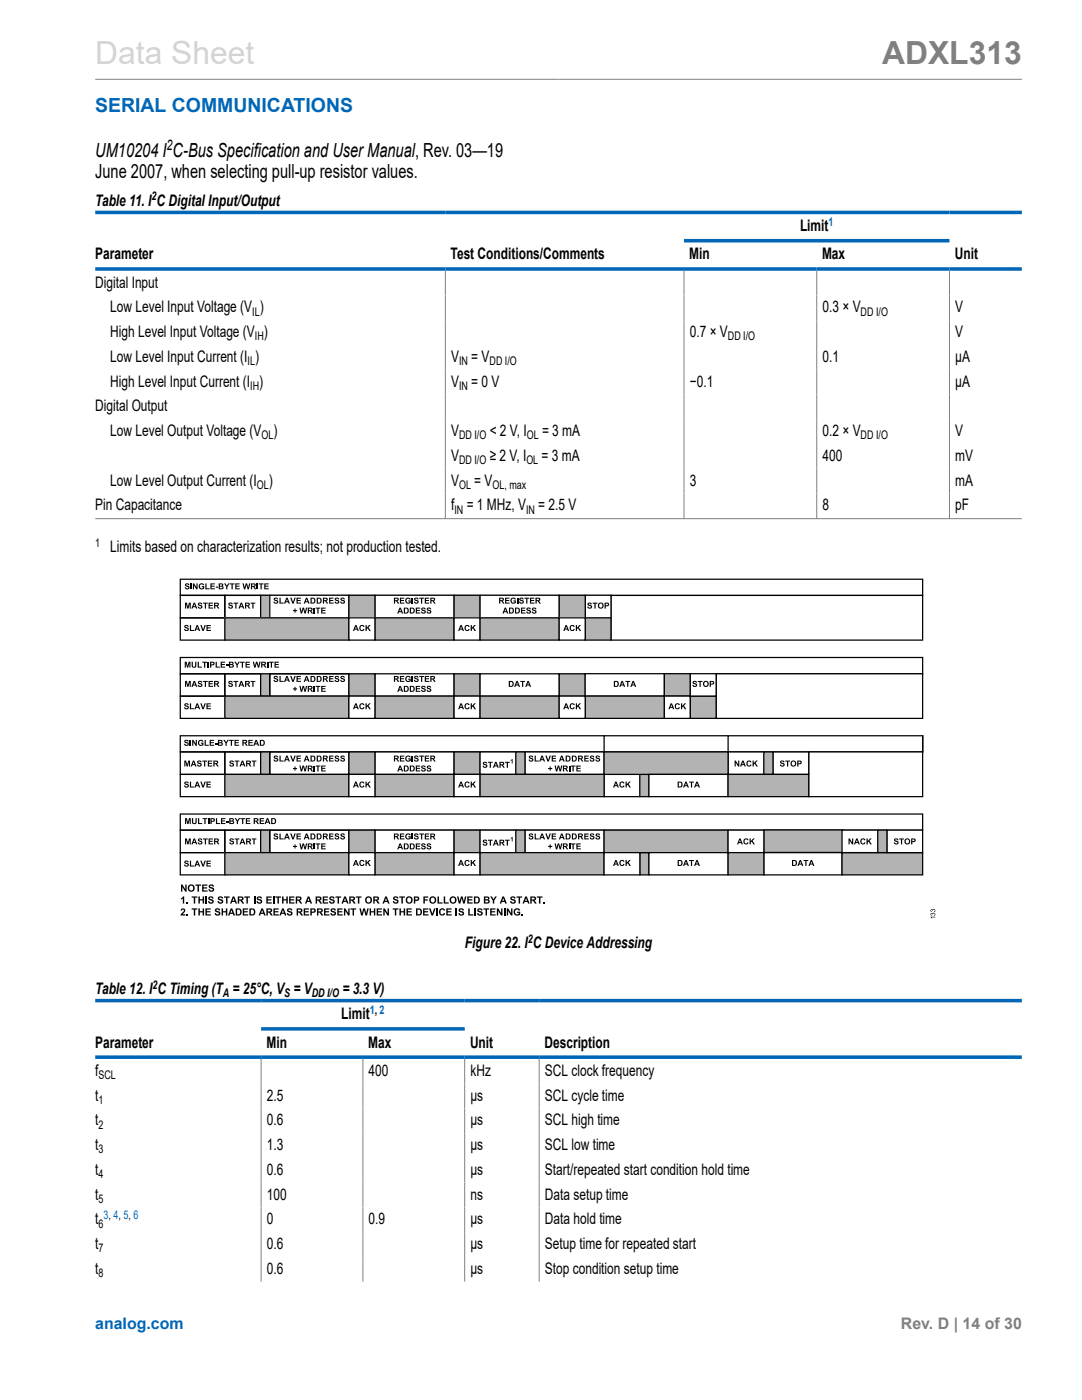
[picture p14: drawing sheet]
<svg xmlns="http://www.w3.org/2000/svg" width="216mm" height="279mm" viewBox="0 0 216 279" stroke-linecap="round" stroke-linejoin="round" font-family="sans-serif">
<defs><g id="words">
<text font-size="6.3" fill="#d3d3d3" x="19" y="12.7">Data Sheet</text>
<text font-size="6.3" fill="#808080" x="176" y="12.7">ADXL313</text>
<text font-size="3.9" fill="#0067b8" x="19" y="22.3">SERIAL COMMUNICATIONS</text>
<g font-size="3.9">
<text x="19" y="31.2">UM10204 I C-Bus Specification and User Manual, Rev. 03—19</text>
<text x="19" y="35.5">June 2007, when selecting pull-up resistor values.</text>
</g>
<g font-size="3.2">
<text x="19" y="41.1">Table 11. I C Digital Input/Output</text>
<text x="159.6" y="46.1">Limit</text>
<text x="19" y="51.8">Parameter</text>
<text x="89.9" y="51.8">Test Conditions/Comments</text>
<text x="137.5" y="51.8">Min</text>
<text x="164" y="51.8">Max</text>
<text x="190.5" y="51.8">Unit</text>
<text x="19" y="57.4">Digital Input</text>
<text x="22" y="62.4">Low Level Input Voltage (V )</text>
<text x="164.1" y="62.4">0.3 × V</text>
<text x="190.6" y="62.4">V</text>
<text x="22" y="67.3">High Level Input Voltage (V )</text>
<text x="137.6" y="67.3">0.7 × V</text>
<text x="190.6" y="67.3">V</text>
<text x="22" y="72.2">Low Level Input Current (I )</text>
<text x="22" y="77.2">High Level Input Current (I )</text>
<text x="90" y="72.2">V</text>
<text x="90" y="77.2">V</text>
<text x="94" y="72.2">= V</text>
<text x="94" y="77.2">= 0 V</text>
<text x="137.6" y="77.2">−0.1</text>
<text x="164.1" y="72.2">0.1</text>
<text x="190.6" y="77.2">µA</text>
<text x="190.6" y="72.2">µA</text>
<text x="19" y="82.1">Digital Output</text>
<text x="22" y="87.1">Low Level Output Voltage (V</text>
<text x="54.6" y="87.1">)</text>
<text x="90" y="87.1">V</text>
<text x="97.7" y="87.1">&lt; 2 V, I</text>
<text x="108.2" y="87.1">= 3 mA</text>
<text x="164.1" y="87.1">0.2 × V</text>
<text x="190.6" y="87.1">V</text>
<text x="90" y="92">V</text>
<text x="97.7" y="92">≥ 2 V, I</text>
<text x="108.1" y="92">= 3 mA</text>
<text x="164.1" y="92">400</text>
<text x="190.6" y="92">mV</text>
<text x="19" y="101.9">Pin Capacitance</text>
<text x="22" y="96.9">Low Level Output Current (I</text>
<text x="53.6" y="96.9">)</text>
<text x="90" y="96.9">V</text>
<text x="90" y="101.9">f</text>
<text x="93.1" y="101.9">= 1 MHz, V</text>
<text x="94.6" y="96.9">= V</text>
<text x="107.4" y="101.9">= 2.5 V</text>
<text x="137.6" y="96.9">3</text>
<text x="164.1" y="101.9">8</text>
<text x="190.6" y="101.9">pF</text>
<text x="190.6" y="96.9">mA</text>
<text x="22" y="110.2">Limits based on characterization results; not production tested.</text>
<text x="92.8" y="189.2">Figure 22. I C Device Addressing</text>
<text x="19" y="198.4">Table 12. I C Timing (T = 25°C, V = V</text>
<text x="68.1" y="203.4">Limit</text>
<text x="68.3" y="198.4">= 3.3 V)</text>
<text x="19" y="209.1">Parameter</text>
<text x="53.2" y="209.1">Min</text>
<text x="73.5" y="209.1">Max</text>
<text x="93.8" y="209.1">Unit</text>
<text x="108.6" y="209.1">Description</text>
<text x="19" y="214.7">f</text>
<text x="73.6" y="214.7">400</text>
<text x="93.9" y="214.7">kHz</text>
<text x="108.7" y="214.7">SCL clock frequency</text>
<text x="19" y="219.7">t</text>
<text x="53.3" y="219.7">2.5</text>
<text x="93.9" y="219.7">µs</text>
<text x="108.7" y="219.7">SCL cycle time</text>
<text x="19" y="224.6">t</text>
<text x="53.2" y="224.6">0.6</text>
<text x="93.9" y="224.6">µs</text>
<text x="108.7" y="224.6">SCL high time</text>
<text x="19" y="229.5">t</text>
<text x="53.2" y="229.5">1.3</text>
<text x="93.9" y="229.5">µs</text>
<text x="108.7" y="229.5">SCL low time</text>
<text x="19" y="234.5">t</text>
<text x="19" y="239.4">t</text>
<text x="53.2" y="239.4">100</text>
<text x="53.3" y="234.5">0.6</text>
<text x="93.9" y="239.4">ns</text>
<text x="93.9" y="234.5">µs</text>
<text x="108.7" y="239.4">Data setup time</text>
<text x="108.7" y="234.5">Start/repeated start condition hold time</text>
<text x="19" y="244.4">t</text>
<text x="53.2" y="244.4">0</text>
<text x="73.6" y="244.4">0.9</text>
<text x="93.9" y="244.4">µs</text>
<text x="108.7" y="244.4">Data hold time</text>
<text x="19" y="249.3">t</text>
<text x="53.3" y="249.3">0.6</text>
<text x="93.9" y="249.3">µs</text>
<text x="108.7" y="249.3">Setup time for repeated start</text>
<text x="19" y="254.2">t</text>
<text x="53.2" y="254.2">0.6</text>
<text x="93.9" y="254.2">µs</text>
<text x="108.7" y="254.2">Stop condition setup time</text>
</g>
<text font-size="3.2" fill="#0067b8" x="19" y="265.3">analog.com</text>
<text font-size="3.2" fill="#808080" x="179.8" y="265.3">Rev. D | 14 of 30</text>
<text font-size="2.9" x="33.2" y="29.9">2</text>
<g font-size="2.4">
<text x="30.2" y="40">2</text>
<text x="50.3" y="63">IL</text>
<text x="171.7" y="63">DD I/O</text>
<text x="50.9" y="67.9">IH</text>
<text x="145.2" y="67.9">DD I/O</text>
<text x="49.4" y="72.9">IL</text>
<text x="49.9" y="77.8">IH</text>
<text x="91.6" y="72.9">IN</text>
<text x="91.6" y="77.8">IN</text>
<text x="97.7" y="72.9">DD I/O</text>
<text x="52.2" y="87.7">OL</text>
<text x="91.6" y="87.7">DD I/O</text>
<text x="105.1" y="87.7">OL</text>
<text x="171.7" y="87.7">DD I/O</text>
<text x="91.6" y="92.6">DD I/O</text>
<text x="105" y="92.6">OL</text>
<text x="51.3" y="97.6">OL</text>
<text x="91.6" y="97.6">OL</text>
<text x="98.3" y="97.6">OL, max</text>
<text x="90.7" y="102.5">IN</text>
<text x="105" y="102.5">IN</text>
<text x="19" y="109.2">1</text>
<text x="105.3" y="188.2">2</text>
<text x="30.4" y="197.3">2</text>
<text x="44.5" y="199">A</text>
<text x="56.7" y="199">S</text>
<text x="62.2" y="199">DD I/O</text>
<text x="19.7" y="215.4">SCL</text>
<text x="19.7" y="220.3">1</text>
<text x="19.7" y="225.2">2</text>
<text x="19.7" y="230.2">3</text>
<text x="19.7" y="235.1">4</text>
<text x="19.7" y="245">6</text>
<text x="19.7" y="240">5</text>
<text x="19.7" y="249.9">7</text>
<text x="19.7" y="254.9">8</text>
</g>
<g font-size="2.4" fill="#0067b8">
<text x="165.3" y="45.1">1</text>
<text x="73.8" y="202.4">1, 2</text>
<text x="20.7" y="243.3">3, 4, 5, 6</text>
</g>
</g></defs>
<path d="M19 15.8h184.9M88.9 54v49.6M136.5 54v49.6M163 54v49.6M189.5 54v49.6M19 103.5h184.9" fill="none" stroke="#808080" stroke-width=".2"/>
<path d="M19 42.4h184.9M19 53.7h184.9M136.5 48h53" fill="none" stroke="#0067b8" stroke-width=".71"/>
<path d="M36 115.6h148.1v3.2h-148.1zM36 118.8h8.9v4.5h-8.9zM44.9 118.8h7.1v4.5h-7.1z" fill="none" stroke="#000" stroke-width=".25"/>
<path d="M52 118.8h1.8v4.5h-1.8z" fill="#b3b3b3"/>
<path d="M52 118.8h1.8v4.5h-1.8z" fill="none" stroke="#000" stroke-width=".25"/>
<path d="M53.8 118.8h15.8v4.5h-15.8z" fill="#fff"/>
<path d="M53.8 118.8h15.8v4.5h-15.8z" fill="none" stroke="#000" stroke-width=".25"/>
<path d="M74.8 118.8h15.8v4.5h-15.8z" fill="#fff"/>
<path d="M74.8 118.8h15.8v4.5h-15.8z" fill="none" stroke="#000" stroke-width=".25"/>
<path d="M69.6 118.8h5.2v4.5h-5.2z" fill="#b3b3b3"/>
<path d="M69.6 118.8h5.2v4.5h-5.2z" fill="none" stroke="#000" stroke-width=".25"/>
<path d="M90.6 118.8h5.2v4.5h-5.2z" fill="#b3b3b3"/>
<path d="M90.6 118.8h5.2v4.5h-5.2zM36 123.3h8.9v4.4h-8.9z" fill="none" stroke="#000" stroke-width=".25"/>
<g fill="#000">
<path d="M54.7 119.3h.5l.3 .3-.5-.1-.1 .1a.48 .48 0 0 1 .5 .2 .48 .48 0 0 1 0 .6l-.4 .1-.3-.1-.1-.3h.2a.23 .23 0 0 0 .2 .2 .23 .23 0 0 0 .2-.3 .45 .45 0 0 1-.5-.1 .45 .45 0 0 1 0-.6zM55.8 119.3h.2v1h.6v.2h-.8zM57.9 119.3h.3l.3 .9 .3-.9h.2l-.4 1.2h-.3zM58.5 121.8h.3v-.4h.2v.4h.3v.2h-.3v.3h-.2v-.3h-.3zM59.2 119.3h.8v.2h-.6v.2h.6v.2h-.6v.4h.7v.2h-.9zM59.7 121.3h.3l.2 .8 .2-.8h.3l.2 .8 .2-.8h.2l-.3 1.1h-.2l-.3-.8-.2 .8h-.3zM62.6 121.3h.3v1.1h-.3zM63 121.3h.9v.2h-.3v.9h-.3v-.9h-.3zM64.1 121.3h.9v.2h-.7v.2h.6v.2h-.6v.3h.7v.2h-.9zM65.7 119.3h.8v.2h-.6v.2h.6v.2h-.6v.4h.7v.2h-.9zM66.9 119.3h.5l.3 .3-.5-.1-.1 .1a.48 .48 0 0 1 .5 .2 .48 .48 0 0 1 0 .6l-.4 .1-.3-.1-.2-.3h.3a.23 .23 0 0 0 .2 .2 .23 .23 0 0 0 .2-.3 .45 .45 0 0 1-.5-.1 .45 .45 0 0 1 0-.6zM68 119.3h.5l.3 .3-.4-.1-.2 .1a.48 .48 0 0 1 .5 .2 .48 .48 0 0 1 0 .6l-.3 .1-.4-.1-.1-.3h.2a.23 .23 0 0 0 .3 .2 .23 .23 0 0 0 .1-.3 .45 .45 0 0 1-.4-.1 .45 .45 0 0 1-.1-.6z"/>
<path d="M79.8 119.3h.9v.2h-.7v.2h.6v.2h-.6v.4h.7v.2h-.9zM81 119.4l.6-.1 .3 .3-.2 .1a.35 .35 0 0 0-.5-.2 .35 .35 0 0 0-.1 .5 .3 .3 0 0 0 .3 .3 .3 .3 0 0 0 .3-.3h-.3v-.2h.6v.5a.64 .64 0 0 1-1 0 .64 .64 0 0 1 0-.9zM82.2 119.3h.2v1.2h-.2zM82.7 119.3h.6l.2 .3-.4-.1-.2 .1a.48 .48 0 0 1 .5 .2 .48 .48 0 0 1 0 .6l-.3 .1-.4-.1-.1-.3h.2a.23 .23 0 0 0 .3 .2 .23 .23 0 0 0 .1-.3 .45 .45 0 0 1-.4-.1 .45 .45 0 0 1-.1-.6zM83 121.3h.8v.2h-.6v.2h.6v.2h-.6v.3h.7v.2h-.9zM84.2 121.3h.5l.2 .3-.4-.2-.2 .2a.48 .48 0 0 1 .5 .2 .48 .48 0 0 1 0 .6l-.3 .1-.4-.1-.1-.3 .2-.1a.23 .23 0 0 0 .3 .3 .23 .23 0 0 0 .2-.3 .45 .45 0 0 1-.5-.2 .45 .45 0 0 1 0-.5zM83.7 119.3h.9v.2h-.4v1h-.2v-1h-.3zM84.8 119.3h.8v.2h-.6v.2h.6v.2h-.6v.4h.7v.2h-.9zM85.3 121.3h.5l.2 .3-.4-.2-.2 .2a.48 .48 0 0 1 .5 .2 .48 .48 0 0 1 0 .6l-.3 .1-.3-.1-.2-.3 .2-.1a.23 .23 0 0 0 .3 .3 .23 .23 0 0 0 .2-.3 .45 .45 0 0 1-.5-.2 .45 .45 0 0 1 0-.5z"/>
<path d="M62 119.3h.4a.6 .6 0 0 1 .5 .6 .6 .6 0 0 1-.5 .6h-.4zM62.2 119.5v.8a.4 .4 0 0 0 .5-.4 .4 .4 0 0 0-.5-.4z"/>
<path d="M63.2 119.3h.4a.6 .6 0 0 1 .6 .6 .6 .6 0 0 1-.6 .6h-.4zM63.4 119.5v.8a.41 .41 0 0 0 .5-.4 .41 .41 0 0 0-.5-.4z"/>
<path d="M57.1 119.3h.3l.5 1.2h-.3l-.1-.3h-.5l-.1 .3h-.2zM57.3 119.6l-.2 .4h.3z"/>
<path d="M61.4 121.3h.5a.34 .34 0 0 1 .5 .2 .34 .34 0 0 1-.3 .4l.4 .5h-.3l-.5-.4-.1 .4h-.2zM61.6 121.5v.3l.5-.1v-.2z"/>
<path d="M61.1 119.3h.2l.5 1.2h-.3l-.1-.3h-.5l-.1 .3h-.2zM61.2 119.6l-.2 .4h.3z"/>
<path d="M64.4 119.3h.5a.34 .34 0 0 1 .5 .2 .34 .34 0 0 1-.3 .4l.4 .6h-.3l-.5-.5v.5h-.3zM64.7 119.5v.3l.4-.1v-.2z"/>
<path d="M78.6 119.3h.5a.34 .34 0 0 1 .5 .2 .34 .34 0 0 1-.3 .4l.4 .6h-.3l-.5-.5-.1 .5h-.2zM78.8 119.5v.3l.5-.1-.1-.2z"/>
<path d="M79.7 121.3h.3l.4 1.1h-.2l-.1-.2h-.5l-.1 .2h-.2zM79.8 121.5l-.1 .5h.3z"/>
<path d="M80.6 121.3h.4a.6 .6 0 0 1 .6 .5 .6 .6 0 0 1-.6 .6h-.4zM80.8 121.5v.7a.41 .41 0 0 0 .5-.3 .41 .41 0 0 0-.5-.4z"/>
<path d="M81.8 121.3h.4a.6 .6 0 0 1 .6 .5 .6 .6 0 0 1-.6 .6h-.4zM82 121.5v.7a.41 .41 0 0 0 .5-.3 .41 .41 0 0 0-.5-.4z"/>
<path d="M85.9 119.3h.5a.34 .34 0 0 1 .4 .2 .34 .34 0 0 1-.3 .4l.4 .6h-.3l-.4-.5-.1 .5h-.2zM86.1 119.5v.3l.5-.1-.1-.2z"/>
</g>
<path d="M95.8 118.8h15.8v4.5h-15.8z" fill="#fff"/>
<path d="M95.8 118.8h15.8v4.5h-15.8z" fill="none" stroke="#000" stroke-width=".25"/>
<path d="M116.8 118.8h5.2v4.5h-5.2z" fill="#fff"/>
<path d="M116.8 118.8h5.2v4.5h-5.2z" fill="none" stroke="#000" stroke-width=".25"/>
<path d="M111.6 118.8h5.2v4.5h-5.2z" fill="#b3b3b3"/>
<path d="M111.6 118.8h5.2v4.5h-5.2z" fill="none" stroke="#000" stroke-width=".25"/>
<g fill="#000">
<path d="M100.8 119.3h.9v.2h-.7v.2h.6v.2h-.6v.4h.7v.2h-.9zM102 119.4l.6-.1 .3 .3-.2 .1a.35 .35 0 0 0-.5-.2 .35 .35 0 0 0-.1 .5 .3 .3 0 0 0 .3 .3 .3 .3 0 0 0 .3-.3h-.3v-.2h.6v.5a.64 .64 0 0 1-1 0 .64 .64 0 0 1 0-.9zM103.2 119.3h.2v1.2h-.2zM103.7 119.3h.5l.3 .3-.5-.1-.1 .1a.48 .48 0 0 1 .5 .2 .48 .48 0 0 1 0 .6l-.3 .1-.4-.1-.1-.3h.2a.23 .23 0 0 0 .2 .2 .23 .23 0 0 0 .2-.3 .45 .45 0 0 1-.5-.1 .45 .45 0 0 1 0-.6zM104 121.3h.8v.2h-.6v.2h.6v.2h-.6v.3h.7v.2h-.9zM105.2 121.3h.5l.2 .3-.4-.2-.2 .2a.48 .48 0 0 1 .5 .2 .48 .48 0 0 1 0 .6l-.3 .1-.4-.1-.1-.3 .2-.1a.23 .23 0 0 0 .3 .3 .23 .23 0 0 0 .2-.3 .45 .45 0 0 1-.5-.2 .45 .45 0 0 1 0-.5zM104.6 119.3h1v.2h-.4v1h-.2v-1h-.4zM105.7 119.3h.9v.2h-.6v.2h.6v.2h-.6v.4h.6v.2h-.9zM106.3 121.3h.5l.2 .3-.4-.2-.2 .2a.48 .48 0 0 1 .5 .2 .48 .48 0 0 1 0 .6l-.3 .1-.4-.1-.1-.3 .2-.1a.23 .23 0 0 0 .3 .3 .23 .23 0 0 0 .2-.3 .45 .45 0 0 1-.5-.2 .45 .45 0 0 1 0-.5zM117.3 120.3h.5l.3 .3-.5-.2-.1 .2a.48 .48 0 0 1 .5 .2 .48 .48 0 0 1 0 .6l-.3 .1-.4-.1-.1-.3 .2-.1a.23 .23 0 0 0 .2 .3 .23 .23 0 0 0 .2-.3 .45 .45 0 0 1-.4-.2 .45 .45 0 0 1-.1-.5zM118.3 120.3h.9v.2h-.4v1h-.2v-1h-.3z"/>
<path d="M99.6 119.3h.5a.34 .34 0 0 1 .4 .2 .34 .34 0 0 1-.3 .4l.5 .6h-.3l-.5-.5-.1 .5h-.2zM99.8 119.5v.3l.5-.1-.1-.2z"/>
<path d="M100.7 121.3h.3l.4 1.1h-.2l-.1-.2h-.5l-.1 .2h-.3zM100.8 121.5l-.1 .5h.3z"/>
<path d="M101.6 121.3h.4a.6 .6 0 0 1 .6 .5 .6 .6 0 0 1-.6 .6h-.4zM101.8 121.5v.7a.41 .41 0 0 0 .5-.3 .41 .41 0 0 0-.5-.4z"/>
<path d="M102.8 121.3h.4a.6 .6 0 0 1 .5 .5 .6 .6 0 0 1-.5 .6h-.4zM103 121.5v.7a.41 .41 0 0 0 .5-.3 .41 .41 0 0 0-.5-.4z"/>
<path d="M106.8 119.3h.6a.34 .34 0 0 1 .4 .2 .34 .34 0 0 1-.3 .4l.4 .6h-.3l-.5-.5v.5h-.3zM107.1 119.5v.3l.4-.1v-.2z"/>
<path d="M119.3 120.9a.6 .6 0 0 1 1.2 0 .6 .6 0 0 1-1.2 0zM119.5 120.9a.4 .4 0 0 0 .8 0 .4 .4 0 0 0-.8 0z"/>
<path d="M120.6 120.3h.4a.42 .42 0 0 1 .5 .5 .42 .42 0 0 1-.6 .2v.5h-.3zM120.9 120.5v.3a.26 .26 0 0 0 .3 0 .26 .26 0 0 0 .1-.2z"/>
</g>
<path d="M44.9 123.3h24.7v4.4h-24.7z" fill="#b3b3b3"/>
<path d="M44.9 123.3h24.7v4.4h-24.7z" fill="none" stroke="#000" stroke-width=".25"/>
<path d="M74.8 123.3h15.8v4.4h-15.8z" fill="#b3b3b3"/>
<path d="M74.8 123.3h15.8v4.4h-15.8z" fill="none" stroke="#000" stroke-width=".25"/>
<path d="M69.6 123.3h5.2v4.4h-5.2z" fill="#fff"/>
<path d="M69.6 123.3h5.2v4.4h-5.2z" fill="none" stroke="#000" stroke-width=".25"/>
<path d="M90.6 123.3h5.2v4.4h-5.2z" fill="#fff"/>
<path d="M90.6 123.3h5.2v4.4h-5.2z" fill="none" stroke="#000" stroke-width=".25"/>
<path d="M95.8 123.3h15.8v4.4h-15.8z" fill="#b3b3b3"/>
<path d="M95.8 123.3h15.8v4.4h-15.8z" fill="none" stroke="#000" stroke-width=".25"/>
<path d="M116.8 123.3h5.2v4.4h-5.2z" fill="#b3b3b3"/>
<path d="M116.8 123.3h5.2v4.4h-5.2z" fill="none" stroke="#000" stroke-width=".25"/>
<path d="M111.6 123.3h5.2v4.4h-5.2z" fill="#fff"/>
<path d="M111.6 123.3h5.2v4.4h-5.2z" fill="none" stroke="#000" stroke-width=".25"/>
<g fill="#000">
<path d="M37 116.5l.5-.1 .3 .4-.5-.2-.1 .2a.48 .48 0 0 1 .5 .2 .48 .48 0 0 1 0 .5l-.3 .1-.4-.1-.1-.3h.2a.22 .22 0 0 0 .2 .3 .22 .22 0 0 0 .2-.3 .45 .45 0 0 1-.5-.2 .45 .45 0 0 1 0-.5zM38 116.4h.3v1.2h-.3zM38.5 116.4h.2l.5 .8v-.8h.2v1.2h-.2l-.5-.8v.8h-.2zM39.8 116.6l.6-.2 .3 .4h-.2a.35 .35 0 0 0-.5-.1 .35 .35 0 0 0-.1 .5 .3 .3 0 0 0 .3 .2 .3 .3 0 0 0 .3-.2h-.3v-.2h.6v.4a.64 .64 0 0 1-1 .1 .64 .64 0 0 1 0-.9zM41 116.4h.2v1h.6v.2h-.8zM42 116.4h.9v.2h-.7v.3h.6v.2h-.6v.3h.7v.2h-.9zM43.1 117.1h.4v.2h-.4zM44.7 116.4h.3l.3 .5 .2-.5h.3l-.4 .7v.5h-.3v-.5zM45.8 116.4h1v.2h-.4v1h-.2v-1h-.4zM46.9 116.4h.9v.2h-.6v.3h.6v.2h-.6v.3h.6v.2h-.9zM48.4 116.4h.2l.2 .8 .2-.8h.3l.2 .9 .2-.9h.2l-.2 1.2h-.3l-.2-.9-.3 .9h-.2zM51.3 116.4h.2v1.2h-.2z"/>
<path d="M51.6 116.4h1v.2h-.4v1h-.2v-1h-.4zM52.7 116.4h.9v.2h-.6v.3h.6v.2h-.6v.3h.6v.2h-.9zM36.9 124.8l.5-.1 .2 .4-.4-.2-.2 .2a.48 .48 0 0 1 .6 .2 .48 .48 0 0 1 0 .5l-.4 .1-.3-.1-.2-.3h.3a.23 .23 0 0 0 .2 .3 .23 .23 0 0 0 .2-.3 .45 .45 0 0 1-.5-.2 .45 .45 0 0 1 0-.5zM36.9 120.3h.4l.2 .8 .2-.8h.4v1.2h-.3v-1l-.2 1h-.2l-.3-1v1h-.2zM37.9 124.8h.2v.9h.6v.2h-.8zM39.6 120.3h.5l.3 .3-.5-.2-.2 .2a.48 .48 0 0 1 .6 .2 .48 .48 0 0 1 0 .6l-.4 .1-.3-.1-.2-.3 .3-.1a.23 .23 0 0 0 .2 .3 .23 .23 0 0 0 .2-.3 .45 .45 0 0 1-.5-.2 .45 .45 0 0 1 0-.5zM40 124.7h.2l.3 .9 .3-.9h.3l-.5 1.2h-.2zM40.5 120.3h1v.2h-.4v1h-.2v-1h-.4zM41.2 124.7h.9v.2h-.7v.3h.6v.2h-.6v.3h.7v.2h-.9zM41.6 120.3h.9v.2h-.6v.2h.5v.2h-.5v.4h.6v.2h-.9zM45.7 120.3h.5l.2 .3-.4-.2-.2 .2a.48 .48 0 0 1 .6 .2 .48 .48 0 0 1 0 .6l-.4 .1-.3-.1-.2-.3 .3-.1a.23 .23 0 0 0 .2 .3 .23 .23 0 0 0 .2-.3 .45 .45 0 0 1-.5-.2 .45 .45 0 0 1 0-.5zM46.6 120.3h.9v.2h-.3v1h-.3v-1h-.3z"/>
<path d="M50 120.3h.9v.2h-.3v1h-.3v-1h-.3zM71.8 124.9l.6-.1 .3 .3h-.2l-.1-.1a.37 .37 0 0 0-.5 .3 .37 .37 0 0 0 .5 .4l.1-.2 .2 .1a.58 .58 0 0 1-.9 .2 .58 .58 0 0 1 0-.9zM72.9 124.7h.3v.6l.5-.6h.3l-.5 .5 .5 .7h-.3l-.3-.5-.2 .2v.3h-.3zM92.8 124.9l.6-.1 .3 .3h-.2l-.1-.1a.37 .37 0 0 0-.5 .3 .37 .37 0 0 0 .5 .4l.1-.2 .2 .1a.58 .58 0 0 1-.9 .2 .58 .58 0 0 1 0-.9zM93.9 124.7h.3v.6l.4-.6h.4l-.5 .5 .5 .7h-.3l-.3-.5-.2 .2v.3h-.3zM113.8 124.9l.6-.1 .3 .3h-.2l-.1-.1a.37 .37 0 0 0-.5 .3 .37 .37 0 0 0 .5 .4l.1-.2 .2 .1a.58 .58 0 0 1-.9 .2 .58 .58 0 0 1 0-.9zM114.9 124.7h.2v.6l.5-.6h.3l-.4 .5 .5 .7h-.3l-.4-.5-.2 .2v.3h-.2z"/>
<path d="M43.6 116.4l.8 .1 .2 .2-.2 .3a.36 .36 0 0 1 .2 .5 .36 .36 0 0 1-.6 .1h-.4zM43.9 116.6v.3l.4-.1v-.2zM43.9 117.1v.3l.5-.1-.1-.2z"/>
<path d="M50.1 116.4h.5a.34 .34 0 0 1 .4 .3 .34 .34 0 0 1-.3 .4l.4 .5h-.3l-.4-.5-.1 .5h-.2zM50.3 116.6v.3h.5l-.1-.3z"/>
<path d="M38.6 120.3h.3l.5 1.2h-.3l-.1-.3h-.5l-.1 .3h-.2zM38.8 120.5l-.2 .5h.3z"/>
<path d="M39.2 124.7h.3l.5 1.2h-.3l-.1-.2h-.5l-.1 .2h-.2zM39.4 125l-.2 .5h.3z"/>
<path d="M42.7 120.3h.5a.34 .34 0 0 1 .5 .2 .34 .34 0 0 1-.3 .4l.4 .6h-.3l-.5-.5v.5h-.3zM43 120.5v.3l.4-.1v-.2z"/>
<path d="M48 120.3h.3l.5 1.2h-.3l-.1-.3h-.5l-.1 .3h-.2zM48.2 120.5l-.2 .5h.3z"/>
<path d="M48.9 120.3h.5a.34 .34 0 0 1 .4 .2 .34 .34 0 0 1-.3 .4l.5 .6h-.3l-.5-.5-.1 .5h-.2zM49.1 120.5v.3l.5-.1-.1-.2z"/>
<path d="M70.9 124.7h.2l.5 1.2h-.3l-.1-.2h-.4l-.1 .2h-.3zM71 125l-.2 .5h.4z"/>
<path d="M91.9 124.7h.2l.5 1.2h-.3l-.1-.2h-.4l-.1 .2h-.3zM92 125l-.2 .5h.4z"/>
<path d="M112.8 124.7h.3l.5 1.2h-.3l-.1-.2h-.5l-.1 .2h-.2zM113 125l-.2 .5h.3z"/>
</g>
<path d="M122 118.8h62.1v8.9h-62.1z" fill="#fff"/>
<path d="M122 118.8h62.1v8.9h-62.1zM36 131.2h148.1v3.3h-148.1zM36 134.5h8.9v4.4h-8.9zM44.9 134.5h7.1v4.4h-7.1z" fill="none" stroke="#000" stroke-width=".25"/>
<path d="M52 134.5h1.8v4.4h-1.8z" fill="#b3b3b3"/>
<path d="M52 134.5h1.8v4.4h-1.8zM53.8 134.5h15.8v4.4h-15.8z" fill="none" stroke="#000" stroke-width=".25"/>
<path d="M74.8 134.5h15.8v4.4h-15.8z" fill="#fff"/>
<path d="M74.8 134.5h15.8v4.4h-15.8z" fill="none" stroke="#000" stroke-width=".25"/>
<path d="M69.6 134.5h5.2v4.4h-5.2z" fill="#b3b3b3"/>
<path d="M69.6 134.5h5.2v4.4h-5.2z" fill="none" stroke="#000" stroke-width=".25"/>
<path d="M90.6 134.5h5.2v4.4h-5.2z" fill="#b3b3b3"/>
<path d="M36 138.9h8.9v4.5h-8.9zM90.6 134.5h5.2v4.4h-5.2z" fill="none" stroke="#000" stroke-width=".25"/>
<g fill="#000">
<path d="M54.7 135l.5-.1 .3 .3-.5-.1-.1 .2a.48 .48 0 0 1 .5 .2 .48 .48 0 0 1 0 .5l-.4 .1-.3-.1-.1-.3h.2a.23 .23 0 0 0 .2 .2 .23 .23 0 0 0 .2-.3 .45 .45 0 0 1-.5-.1 .45 .45 0 0 1 0-.5zM55.8 134.9h.2v1h.6v.2h-.8zM57.9 134.9h.3l.3 .9 .3-.9h.2l-.4 1.2h-.3zM58.5 137.4h.3v-.3h.2v.3h.3v.2h-.3v.3h-.2v-.3h-.3zM59.2 134.9h.8v.2h-.6v.3h.6v.2h-.6v.3h.7v.2h-.9zM59.7 136.9h.3l.2 .8 .2-.8h.3l.2 .8 .2-.8h.2l-.3 1.2h-.2l-.3-.9-.2 .9h-.3zM62.6 136.9h.3v1.2h-.3zM63 136.9h.9v.2h-.3v1h-.3v-1h-.3zM64.1 136.9h.9v.2h-.7v.2h.6v.2h-.6v.4h.7v.2h-.9zM65.7 134.9h.8v.2h-.6v.3h.6v.2h-.6v.3h.7v.2h-.9zM66.9 135l.5-.1 .3 .3-.5-.1-.1 .2a.48 .48 0 0 1 .5 .2 .48 .48 0 0 1 0 .5l-.4 .1-.3-.1-.2-.3h.3a.23 .23 0 0 0 .2 .2 .23 .23 0 0 0 .2-.3 .45 .45 0 0 1-.5-.1 .45 .45 0 0 1 0-.5zM68 135l.5-.1 .3 .3-.4-.1-.2 .2a.48 .48 0 0 1 .5 .2 .48 .48 0 0 1 0 .5l-.3 .1-.4-.1-.1-.3h.2a.23 .23 0 0 0 .3 .2 .23 .23 0 0 0 .1-.3 .45 .45 0 0 1-.4-.1 .45 .45 0 0 1-.1-.5z"/>
<path d="M79.8 134.9h.9v.2h-.7v.3h.6v.2h-.6v.3h.7v.2h-.9zM81 135l.6-.1 .3 .3-.2 .1a.35 .35 0 0 0-.5-.2 .35 .35 0 0 0-.1 .6 .3 .3 0 0 0 .3 .2 .3 .3 0 0 0 .3-.2h-.3v-.2h.6v.4a.64 .64 0 0 1-1 .1 .64 .64 0 0 1 0-1zM82.2 134.9h.2v1.2h-.2zM82.7 135l.6-.1 .2 .3-.4-.1-.2 .2a.48 .48 0 0 1 .5 .2 .48 .48 0 0 1 0 .5l-.3 .1-.4-.1-.1-.3h.2a.23 .23 0 0 0 .3 .2 .23 .23 0 0 0 .1-.3 .45 .45 0 0 1-.4-.1 .45 .45 0 0 1-.1-.5zM83 136.9h.8v.2h-.6v.2h.6v.2h-.6v.4h.7v.2h-.9zM84.2 137l.5-.1 .2 .3-.4-.1-.2 .2a.48 .48 0 0 1 .5 .1 .48 .48 0 0 1 0 .6l-.3 .1-.4-.1-.1-.3h.2a.23 .23 0 0 0 .3 .2 .23 .23 0 0 0 .2-.3 .45 .45 0 0 1-.5-.1 .45 .45 0 0 1 0-.5zM83.7 134.9h.9v.2h-.4v1h-.2v-1h-.3zM84.8 134.9h.8v.2h-.6v.3h.6v.2h-.6v.3h.7v.2h-.9zM85.3 137l.5-.1 .2 .3-.4-.1-.2 .2a.48 .48 0 0 1 .5 .1 .48 .48 0 0 1 0 .6l-.3 .1-.3-.1-.2-.3h.2a.23 .23 0 0 0 .3 .2 .23 .23 0 0 0 .2-.3 .45 .45 0 0 1-.5-.1 .45 .45 0 0 1 0-.5z"/>
<path d="M57.1 134.9h.3l.5 1.2h-.3l-.1-.3h-.5l-.1 .3h-.2zM57.3 135.2l-.2 .4h.3z"/>
<path d="M61.4 136.9h.5a.34 .34 0 0 1 .5 .2 .34 .34 0 0 1-.3 .4l.4 .6h-.3l-.5-.5-.1 .5h-.2zM61.6 137.1v.3l.5-.1v-.2z"/>
<path d="M61.1 134.9h.2l.5 1.2h-.3l-.1-.3h-.5l-.1 .3h-.2zM61.2 135.2l-.2 .4h.3z"/>
<path d="M62 134.9h.4a.6 .6 0 0 1 .5 .6 .6 .6 0 0 1-.5 .6h-.4zM62.2 135.1v.8a.41 .41 0 0 0 .5-.4 .41 .41 0 0 0-.5-.4z"/>
<path d="M63.2 134.9h.4a.6 .6 0 0 1 .6 .6 .6 .6 0 0 1-.6 .6h-.4zM63.4 135.1v.8a.41 .41 0 0 0 .5-.4 .41 .41 0 0 0-.5-.4z"/>
<path d="M64.4 134.9h.5a.34 .34 0 0 1 .5 .2 .34 .34 0 0 1-.3 .5l.4 .5h-.3l-.5-.5v.5h-.3zM64.7 135.1v.3l.4-.1v-.2z"/>
<path d="M78.6 134.9h.5a.34 .34 0 0 1 .5 .2 .34 .34 0 0 1-.3 .5l.4 .5h-.3l-.5-.5-.1 .5h-.2zM78.8 135.1v.3l.5-.1-.1-.2z"/>
<path d="M79.7 136.9h.3l.4 1.2h-.2l-.1-.3h-.5l-.1 .3h-.2zM79.8 137.2l-.1 .4h.3z"/>
<path d="M80.6 136.9h.4a.6 .6 0 0 1 .6 .6 .6 .6 0 0 1-.6 .6h-.4zM80.8 137.1v.8a.41 .41 0 0 0 .5-.4 .41 .41 0 0 0-.5-.4z"/>
<path d="M81.8 136.9h.4a.6 .6 0 0 1 .6 .6 .6 .6 0 0 1-.6 .6h-.4zM82 137.1v.8a.41 .41 0 0 0 .5-.4 .41 .41 0 0 0-.5-.4z"/>
<path d="M85.9 134.9h.5a.34 .34 0 0 1 .4 .2 .34 .34 0 0 1-.3 .5l.4 .5h-.3l-.4-.5-.1 .5h-.2zM86.1 135.1v.3l.5-.1-.1-.2z"/>
</g>
<path d="M95.8 134.5h15.8v4.4h-15.8z" fill="#fff"/>
<path d="M95.8 134.5h15.8v4.4h-15.8z" fill="none" stroke="#000" stroke-width=".25"/>
<path d="M111.6 134.5h5.2v4.4h-5.2z" fill="#b3b3b3"/>
<path d="M111.6 134.5h5.2v4.4h-5.2z" fill="none" stroke="#000" stroke-width=".25"/>
<path d="M116.8 134.5h15.8v4.4h-15.8z" fill="#fff"/>
<path d="M116.8 134.5h15.8v4.4h-15.8z" fill="none" stroke="#000" stroke-width=".25"/>
<path d="M132.6 134.5h5.1v4.4h-5.1z" fill="#b3b3b3"/>
<path d="M132.6 134.5h5.1v4.4h-5.1z" fill="none" stroke="#000" stroke-width=".25"/>
<path d="M116.8 138.9h15.8v4.5h-15.8z" fill="#b3b3b3"/>
<path d="M116.8 138.9h15.8v4.5h-15.8z" fill="none" stroke="#000" stroke-width=".25"/>
<path d="M132.6 138.9h5.2v4.5h-5.2z" fill="#fff"/>
<path d="M132.6 138.9h5.2v4.5h-5.2z" fill="none" stroke="#000" stroke-width=".25"/>
<path d="M137.7 138.9h5.2v4.5h-5.2z" fill="#b3b3b3"/>
<path d="M137.7 138.9h5.2v4.5h-5.2z" fill="none" stroke="#000" stroke-width=".25"/>
<path d="M137.7 134.5h5.2v4.4h-5.2z" fill="#fff"/>
<path d="M137.7 134.5h5.2v4.4h-5.2z" fill="none" stroke="#000" stroke-width=".25"/>
<g fill="#000">
<path d="M103.8 135.9h1v.2h-.4v1h-.2v-1h-.4zM124.8 135.9h.9v.2h-.3v1h-.3v-1h-.3z"/>
<path d="M101.5 135.9h.5a.6 .6 0 0 1 .5 .6 .6 .6 0 0 1-.5 .6h-.5zM101.8 136.1v.8a.41 .41 0 0 0 .5-.4 .41 .41 0 0 0-.5-.4z"/>
<path d="M103 135.9h.3l.5 1.2h-.3l-.1-.3h-.5l-.1 .3h-.2zM103.2 136.2l-.2 .4h.3z"/>
<path d="M105.3 135.9h.2l.5 1.2h-.3l-.1-.3h-.5l-.1 .3h-.2zM105.4 136.2l-.2 .4h.3z"/>
<path d="M122.5 135.9h.4a.6 .6 0 0 1 .6 .6 .6 .6 0 0 1-.6 .6h-.4zM122.7 136.1v.8a.41 .41 0 0 0 .5-.4 .41 .41 0 0 0-.5-.4z"/>
<path d="M124 135.9h.3l.5 1.2h-.3l-.1-.3h-.5l-.1 .3h-.2zM124.1 136.2l-.1 .4h.3z"/>
<path d="M126.2 135.9h.3l.5 1.2h-.3l-.1-.3h-.5l-.1 .3h-.2zM126.4 136.2l-.2 .4h.3z"/>
</g>
<path d="M44.9 138.9h24.7v4.5h-24.7z" fill="#b3b3b3"/>
<path d="M44.9 138.9h24.7v4.5h-24.7z" fill="none" stroke="#000" stroke-width=".25"/>
<path d="M74.8 138.9h15.8v4.5h-15.8z" fill="#b3b3b3"/>
<path d="M74.8 138.9h15.8v4.5h-15.8z" fill="none" stroke="#000" stroke-width=".25"/>
<path d="M69.6 138.9h5.2v4.5h-5.2z" fill="#fff"/>
<path d="M69.6 138.9h5.2v4.5h-5.2z" fill="none" stroke="#000" stroke-width=".25"/>
<path d="M90.6 138.9h5.2v4.5h-5.2z" fill="#fff"/>
<path d="M90.6 138.9h5.2v4.5h-5.2z" fill="none" stroke="#000" stroke-width=".25"/>
<path d="M95.8 138.9h15.8v4.5h-15.8z" fill="#b3b3b3"/>
<path d="M95.8 138.9h15.8v4.5h-15.8z" fill="none" stroke="#000" stroke-width=".25"/>
<path d="M111.6 138.9h5.2v4.5h-5.2z" fill="#fff"/>
<path d="M111.6 138.9h5.2v4.5h-5.2z" fill="none" stroke="#000" stroke-width=".25"/>
<g fill="#000">
<path d="M36.9 132.1h.3l.2 .8 .2-.8h.4v1.1h-.2v-.9l-.2 .9h-.3l-.2-.9v.9h-.2zM36.9 135.9h.4l.2 .8 .2-.8h.4v1.2h-.3v-1l-.2 1h-.2l-.3-1v1h-.2zM38.2 132.1h.3v.6a.25 .25 0 0 0 .2 .4 .25 .25 0 0 0 .2-.4v-.6h.3v.6a.48 .48 0 0 1-.5 .6 .48 .48 0 0 1-.5-.6zM39.6 136l.5-.1 .3 .3-.5-.1-.2 .2a.48 .48 0 0 1 .6 .1 .48 .48 0 0 1 0 .6l-.4 .1-.3-.1-.2-.3h.3a.23 .23 0 0 0 .2 .2 .23 .23 0 0 0 .2-.3 .45 .45 0 0 1-.5-.1 .45 .45 0 0 1 0-.5zM39.4 132.1h.3v.9h.6v.2h-.9zM40.4 132.1h.9v.2h-.3v.9h-.3v-.9h-.3zM40.5 135.9h1v.2h-.4v1h-.2v-1h-.4zM41.4 132.1h.3v1.1h-.3zM41.6 135.9h.9v.2h-.6v.3h.5v.2h-.5v.3h.6v.2h-.9zM43 132.1h.3v.9h.6v.2h-.9zM44 132.1h.9v.2h-.6v.2h.6v.2h-.6v.3h.6v.2h-.9zM45.1 132.7h.5v.2h-.5z"/>
<path d="M45.7 136l.5-.1 .2 .3-.4-.1-.2 .2a.48 .48 0 0 1 .6 .1 .48 .48 0 0 1 0 .6l-.4 .1-.3-.1-.2-.3h.3a.23 .23 0 0 0 .2 .2 .23 .23 0 0 0 .2-.3 .45 .45 0 0 1-.5-.1 .45 .45 0 0 1 0-.5zM46.6 135.9h.9v.2h-.3v1h-.3v-1h-.3zM46.8 132.1h.2l.3 .4 .3-.4h.3l-.5 .6v.5h-.2v-.5zM47.9 132.1h.9v.2h-.3v.9h-.3v-.9h-.3zM49 132.1h.9v.2h-.7v.2h.6v.2h-.6v.3h.7v.2h-.9zM50 135.9h.9v.2h-.3v1h-.3v-1h-.3zM50.4 132.1h.3l.2 .8 .2-.8h.3l.2 .8 .2-.8h.2l-.3 1.1h-.2l-.3-.8-.2 .8h-.3zM53.3 132.1h.2v1.1h-.2zM53.7 132.1h.9v.2h-.3v.9h-.3v-.9h-.3zM54.8 132.1h.9v.2h-.7v.2h.6v.2h-.6v.3h.7v.2h-.9zM138.3 136l.5-.1 .3 .3-.5-.1-.1 .2a.48 .48 0 0 1 .5 .1 .48 .48 0 0 1 0 .6l-.4 .1-.3-.1-.2-.3h.3a.23 .23 0 0 0 .2 .2 .23 .23 0 0 0 .2-.3 .45 .45 0 0 1-.5-.1 .45 .45 0 0 1 0-.5zM139.2 135.9h1v.2h-.4v1h-.2v-1h-.4z"/>
<path d="M36.9 140.4h.5l.2 .3-.4-.2-.2 .2a.48 .48 0 0 1 .6 .2 .48 .48 0 0 1 0 .6l-.4 .1-.3-.1-.2-.3 .3-.1a.23 .23 0 0 0 .2 .3 .23 .23 0 0 0 .2-.3 .45 .45 0 0 1-.5-.2 .45 .45 0 0 1 0-.5zM37.9 140.4h.2v.9h.6v.2h-.8zM40 140.4h.2l.3 .8 .3-.8h.3l-.5 1.1h-.2zM41.2 140.4h.9v.2h-.7v.2h.6v.2h-.6v.3h.7v.2h-.9zM71.8 140.5l.6-.1 .3 .3h-.2l-.1-.1a.37 .37 0 0 0-.5 .3 .37 .37 0 0 0 .5 .4l.1-.2 .2 .1a.58 .58 0 0 1-.9 .2 .58 .58 0 0 1 0-.9zM72.9 140.4h.3v.5l.5-.5h.3l-.5 .4 .5 .7h-.3l-.3-.5-.2 .2v.3h-.3zM92.8 140.5l.6-.1 .3 .3h-.2l-.1-.1a.37 .37 0 0 0-.5 .3 .37 .37 0 0 0 .5 .4l.1-.2 .2 .1a.58 .58 0 0 1-.9 .2 .58 .58 0 0 1 0-.9zM93.9 140.4h.3v.5l.4-.5h.4l-.5 .4 .5 .7h-.3l-.3-.5-.2 .2v.3h-.3zM113.8 140.5l.6-.1 .3 .3h-.2l-.1-.1a.37 .37 0 0 0-.5 .3 .37 .37 0 0 0 .5 .4l.1-.2 .2 .1a.58 .58 0 0 1-.9 .2 .58 .58 0 0 1 0-.9zM114.9 140.4h.2v.5l.5-.5h.3l-.4 .4 .5 .7h-.3l-.4-.5-.2 .2v.3h-.2zM134.8 140.5l.6-.1 .3 .3h-.3l-.1-.1a.37 .37 0 0 0-.4 .3 .37 .37 0 0 0 .4 .4l.1-.2 .3 .1a.58 .58 0 0 1-.9 .2 .58 .58 0 0 1 0-.9zM135.9 140.4h.2v.5l.5-.5h.3l-.4 .4 .4 .7h-.3l-.3-.5-.2 .2v.3h-.2z"/>
<path d="M38.6 135.9h.3l.5 1.2h-.3l-.1-.3h-.5l-.1 .3h-.2zM38.8 136.2l-.2 .4h.3z"/>
<path d="M41.9 132.1h.4a.41 .41 0 0 1 .5 .4 .41 .41 0 0 1-.6 .3v.4h-.3zM42.2 132.3v.3a.26 .26 0 0 0 .2 0 .26 .26 0 0 0 .2-.2z"/>
<path d="M42.7 135.9h.5a.34 .34 0 0 1 .5 .2 .34 .34 0 0 1-.3 .5l.4 .5h-.3l-.5-.5v.5h-.3zM43 136.1v.3l.4-.1v-.2z"/>
<path d="M45.7 132.1h.8l.1 .3-.2 .2a.36 .36 0 0 1 .2 .5 .36 .36 0 0 1-.5 .1h-.4zM45.9 132.3v.2l.5-.1-.1-.1zM45.9 132.7v.3l.5-.1-.1-.2z"/>
<path d="M48 135.9h.3l.5 1.2h-.3l-.1-.3h-.5l-.1 .3h-.2zM48.2 136.2l-.2 .4h.3z"/>
<path d="M48.9 135.9h.5a.34 .34 0 0 1 .4 .2 .34 .34 0 0 1-.3 .5l.5 .5h-.3l-.5-.5-.1 .5h-.2zM49.1 136.1v.3l.5-.1-.1-.2z"/>
<path d="M52.1 132.1h.5a.34 .34 0 0 1 .5 .2 .34 .34 0 0 1-.3 .4l.4 .5h-.3l-.5-.5v.5h-.3zM52.4 132.3v.3l.4-.1v-.2z"/>
<path d="M140.3 136.5a.6 .6 0 0 1 1.2 0 .6 .6 0 0 1-1.2 0zM140.5 136.5a.4 .4 0 0 0 .8 0 .4 .4 0 0 0-.8 0z"/>
<path d="M141.6 135.9h.4a.41 .41 0 0 1 .5 .5 .41 .41 0 0 1-.6 .2v.5h-.3zM141.8 136.1v.3a.26 .26 0 0 0 .3 .1 .26 .26 0 0 0 .2-.3z"/>
<path d="M39.2 140.4h.3l.5 1.1h-.3l-.1-.2h-.5l-.1 .2h-.2zM39.4 140.6l-.2 .5h.3z"/>
<path d="M70.9 140.4h.2l.5 1.1h-.3l-.1-.2h-.4l-.1 .2h-.3zM71 140.6l-.2 .5h.4z"/>
<path d="M91.9 140.4h.2l.5 1.1h-.3l-.1-.2h-.4l-.1 .2h-.3zM92 140.6l-.2 .5h.4z"/>
<path d="M112.8 140.4h.3l.5 1.1h-.3l-.1-.2h-.5l-.1 .2h-.2zM113 140.6l-.2 .5h.3z"/>
<path d="M133.8 140.4h.3l.5 1.1h-.3l-.1-.2h-.5l-.1 .2h-.2zM134 140.6l-.2 .5h.3z"/>
</g>
<path d="M142.9 134.5h41.2v8.9h-41.2z" fill="#fff"/>
<path d="M142.9 134.5h41.2v8.9h-41.2z" fill="none" stroke="#000" stroke-width=".25"/>
<path d="M36 146.8h148.1v3.2h-148.1z" fill="#fff"/>
<path d="M36 146.8h148.1v3.2h-148.1z" fill="none" stroke="#000" stroke-width=".25"/>
<path d="M120.5 146.8h63.6v3.2h-63.6z" fill="#fff"/>
<path d="M120.5 146.8h63.6v3.2h-63.6z" fill="none" stroke="#000" stroke-width=".25"/>
<path d="M145.3 146.8h38.8v3.2h-38.8z" fill="#fff"/>
<path d="M145.3 146.8h38.8v3.2h-38.8z" fill="none" stroke="#000" stroke-width=".25"/>
<path d="M161.4 150.1h22.7v8.9h-22.7z" fill="#fff"/>
<path d="M36 150.1h8.9v4.4h-8.9zM44.9 150.1h7.1v4.4h-7.1zM161.4 150.1h22.7v8.9h-22.7z" fill="none" stroke="#000" stroke-width=".25"/>
<path d="M52 150.1h1.8v4.4h-1.8z" fill="#b3b3b3"/>
<path d="M52 150.1h1.8v4.4h-1.8zM53.8 150.1h15.8v4.4h-15.8z" fill="none" stroke="#000" stroke-width=".25"/>
<path d="M74.8 150.1h15.8v4.4h-15.8z" fill="#fff"/>
<path d="M74.8 150.1h15.8v4.4h-15.8z" fill="none" stroke="#000" stroke-width=".25"/>
<path d="M69.6 150.1h5.2v4.4h-5.2z" fill="#b3b3b3"/>
<path d="M69.6 150.1h5.2v4.4h-5.2z" fill="none" stroke="#000" stroke-width=".25"/>
<path d="M90.6 150.1h5.2v4.4h-5.2z" fill="#b3b3b3"/>
<path d="M90.6 150.1h5.2v4.4h-5.2z" fill="none" stroke="#000" stroke-width=".25"/>
<path d="M95.8 150.1h7.1v4.4h-7.1z" fill="#fff"/>
<path d="M36 154.5h8.9v4.5h-8.9zM95.8 150.1h7.1v4.4h-7.1z" fill="none" stroke="#000" stroke-width=".25"/>
<g fill="#000">
<path d="M54.7 150.9l.5-.1 .3 .3-.5-.1-.1 .2a.48 .48 0 0 1 .5 .1 .48 .48 0 0 1 0 .6l-.4 .1-.3-.1-.1-.3h.2a.23 .23 0 0 0 .2 .2 .23 .23 0 0 0 .2-.3 .45 .45 0 0 1-.5-.1 .45 .45 0 0 1 0-.5zM55.8 150.8h.2v1h.6v.2h-.8zM57.9 150.8h.3l.3 .9 .3-.9h.2l-.4 1.2h-.3zM58.5 153.3h.3v-.3h.2v.3h.3v.2h-.3v.3h-.2v-.3h-.3zM59.2 150.8h.8v.2h-.6v.3h.6v.2h-.6v.3h.7v.2h-.9zM59.7 152.8h.3l.2 .8 .2-.8h.3l.2 .8 .2-.8h.2l-.3 1.2h-.2l-.3-.9-.2 .9h-.3zM62.6 152.8h.3v1.2h-.3zM63 152.8h.9v.2h-.3v1h-.3v-1h-.3zM64.1 152.8h.9v.2h-.7v.2h.6v.2h-.6v.4h.7v.2h-.9zM65.7 150.8h.8v.2h-.6v.3h.6v.2h-.6v.3h.7v.2h-.9zM66.9 150.9l.5-.1 .3 .3-.5-.1-.1 .2a.48 .48 0 0 1 .5 .1 .48 .48 0 0 1 0 .6l-.4 .1-.3-.1-.2-.3h.3a.23 .23 0 0 0 .2 .2 .23 .23 0 0 0 .2-.3 .45 .45 0 0 1-.5-.1 .45 .45 0 0 1 0-.5zM68 150.9l.5-.1 .3 .3-.4-.1-.2 .2a.48 .48 0 0 1 .5 .1 .48 .48 0 0 1 0 .6l-.3 .1-.4-.1-.1-.3h.2a.23 .23 0 0 0 .3 .2 .23 .23 0 0 0 .1-.3 .45 .45 0 0 1-.4-.1 .45 .45 0 0 1-.1-.5z"/>
<path d="M79.8 150.8h.9v.2h-.7v.3h.6v.2h-.6v.3h.7v.2h-.9zM81 150.9l.6-.1 .3 .3-.2 .1a.35 .35 0 0 0-.5-.2 .35 .35 0 0 0-.1 .6 .3 .3 0 0 0 .3 .2 .3 .3 0 0 0 .3-.2h-.3v-.3h.6v.5a.64 .64 0 0 1-1 .1 .64 .64 0 0 1 0-1zM82.2 150.8h.2v1.2h-.2zM82.7 150.9l.6-.1 .2 .3-.4-.1-.2 .2a.48 .48 0 0 1 .5 .1 .48 .48 0 0 1 0 .6l-.3 .1-.4-.1-.1-.3h.2a.23 .23 0 0 0 .3 .2 .23 .23 0 0 0 .1-.3 .45 .45 0 0 1-.4-.1 .45 .45 0 0 1-.1-.5zM83 152.8h.8v.2h-.6v.2h.6v.2h-.6v.4h.7v.2h-.9zM84.2 152.9l.5-.1 .2 .3-.4-.1-.2 .1a.48 .48 0 0 1 .5 .2 .48 .48 0 0 1 0 .6l-.3 .1-.4-.1-.1-.3h.2a.23 .23 0 0 0 .3 .2 .23 .23 0 0 0 .2-.3 .45 .45 0 0 1-.5-.1 .45 .45 0 0 1 0-.5zM83.7 150.8h.9v.2h-.4v1h-.2v-1h-.3zM84.8 150.8h.8v.2h-.6v.3h.6v.2h-.6v.3h.7v.2h-.9zM85.3 152.9l.5-.1 .2 .3-.4-.1-.2 .1a.48 .48 0 0 1 .5 .2 .48 .48 0 0 1 0 .6l-.3 .1-.3-.1-.2-.3h.2a.23 .23 0 0 0 .3 .2 .23 .23 0 0 0 .2-.3 .45 .45 0 0 1-.5-.1 .45 .45 0 0 1 0-.5z"/>
<path d="M57.1 150.8h.3l.5 1.2h-.3l-.1-.3h-.5l-.1 .3h-.2zM57.3 151.1l-.2 .4h.3z"/>
<path d="M61.4 152.8h.5a.34 .34 0 0 1 .5 .2 .34 .34 0 0 1-.3 .4l.4 .6h-.3l-.5-.5-.1 .5h-.2zM61.6 153v.3l.5-.1v-.2z"/>
<path d="M61.1 150.8h.2l.5 1.2h-.3l-.1-.3h-.5l-.1 .3h-.2zM61.2 151.1l-.2 .4h.3z"/>
<path d="M62 150.8h.4a.6 .6 0 0 1 .5 .6 .6 .6 0 0 1-.5 .6h-.4zM62.2 151v.8a.41 .41 0 0 0 .5-.4 .41 .41 0 0 0-.5-.4z"/>
<path d="M63.2 150.8h.4a.6 .6 0 0 1 .6 .6 .6 .6 0 0 1-.6 .6h-.4zM63.4 151v.8a.41 .41 0 0 0 .5-.4 .41 .41 0 0 0-.5-.4z"/>
<path d="M64.4 150.8h.5a.34 .34 0 0 1 .5 .2 .34 .34 0 0 1-.3 .5l.4 .5h-.3l-.5-.5v.5h-.3zM64.7 151v.3l.4-.1v-.2z"/>
<path d="M78.6 150.8h.5a.34 .34 0 0 1 .5 .2 .34 .34 0 0 1-.3 .5l.4 .5h-.3l-.5-.5-.1 .5h-.2zM78.8 151v.3l.5-.1-.1-.2z"/>
<path d="M79.7 152.8h.3l.4 1.2h-.2l-.1-.3h-.5l-.1 .3h-.2zM79.8 153.1l-.1 .4h.3z"/>
<path d="M80.6 152.8h.4a.6 .6 0 0 1 .6 .6 .6 .6 0 0 1-.6 .6h-.4zM80.8 153v.8a.41 .41 0 0 0 .5-.4 .41 .41 0 0 0-.5-.4z"/>
<path d="M81.8 152.8h.4a.6 .6 0 0 1 .6 .6 .6 .6 0 0 1-.6 .6h-.4zM82 153v.8a.41 .41 0 0 0 .5-.4 .41 .41 0 0 0-.5-.4z"/>
<path d="M85.9 150.8h.5a.34 .34 0 0 1 .4 .2 .34 .34 0 0 1-.3 .5l.4 .5h-.3l-.4-.5-.1 .5h-.2zM86.1 151v.3l.5-.1-.1-.2z"/>
</g>
<path d="M44.9 154.5h24.7v4.5h-24.7z" fill="#b3b3b3"/>
<path d="M44.9 154.5h24.7v4.5h-24.7z" fill="none" stroke="#000" stroke-width=".25"/>
<path d="M74.8 154.5h15.8v4.5h-15.8z" fill="#b3b3b3"/>
<path d="M74.8 154.5h15.8v4.5h-15.8z" fill="none" stroke="#000" stroke-width=".25"/>
<path d="M104.7 150.1h15.8v4.4h-15.8z" fill="#fff"/>
<path d="M104.7 150.1h15.8v4.4h-15.8z" fill="none" stroke="#000" stroke-width=".25"/>
<path d="M69.6 154.5h5.2v4.5h-5.2z" fill="#fff"/>
<path d="M69.6 154.5h5.2v4.5h-5.2z" fill="none" stroke="#000" stroke-width=".25"/>
<path d="M90.6 154.5h5.2v4.5h-5.2z" fill="#fff"/>
<path d="M90.6 154.5h5.2v4.5h-5.2z" fill="none" stroke="#000" stroke-width=".25"/>
<g fill="#000">
<path d="M36.9 147.7h.5l.2 .3-.4-.2-.2 .2a.48 .48 0 0 1 .6 .2 .48 .48 0 0 1 0 .6l-.4 .1-.3-.1-.2-.3 .3-.1a.23 .23 0 0 0 .2 .3 .23 .23 0 0 0 .2-.3 .45 .45 0 0 1-.5-.2 .45 .45 0 0 1 0-.5zM36.9 156.1l.5-.1 .2 .3-.4-.1-.2 .1a.48 .48 0 0 1 .6 .2 .48 .48 0 0 1 0 .6l-.4 .1-.3-.1-.2-.3h.3a.23 .23 0 0 0 .2 .2 .23 .23 0 0 0 .2-.3 .45 .45 0 0 1-.5-.1 .45 .45 0 0 1 0-.5zM36.8 151.8h.3l.3 .8 .2-.8h.3v1.2h-.2v-1l-.2 1h-.3l-.2-1v1h-.2zM37.9 147.7h.2v1.1h-.2zM37.9 156h.2v1h.6v.2h-.8zM38.3 147.7h.3l.5 .7v-.7h.2v1.1h-.3l-.4-.7v.7h-.3zM39.4 151.9l.6-.1 .2 .3-.4-.1-.2 .2a.48 .48 0 0 1 .5 .1 .48 .48 0 0 1 0 .6l-.3 .1-.4-.1-.1-.3h.2a.23 .23 0 0 0 .3 .2 .23 .23 0 0 0 .2-.3 .45 .45 0 0 1-.5-.1 .45 .45 0 0 1-.1-.5zM39.7 147.8l.6-.1 .3 .3h-.2a.35 .35 0 0 0-.6-.1 .35 .35 0 0 0 0 .5 .3 .3 0 0 0 .3 .3 .3 .3 0 0 0 .3-.3h-.3v-.2h.5v.5a.64 .64 0 0 1-.9 0 .64 .64 0 0 1 0-.9zM40 156h.2l.3 .9 .3-.9h.3l-.5 1.2h-.2zM40.4 151.8h.9v.2h-.3v1h-.3v-1h-.3zM40.8 147.7h.3v.9h.6v.2h-.9zM41.2 156h.9v.2h-.7v.2h.6v.2h-.6v.4h.7v.2h-.9z"/>
<path d="M41.5 151.8h.8v.2h-.6v.3h.6v.2h-.6v.3h.7v.2h-.9zM41.8 147.7h.9v.2h-.6v.2h.6v.2h-.6v.3h.6v.2h-.9zM42.9 148.3h.5v.2h-.5zM44.6 147.7h.2l.3 .4 .3-.4h.3l-.5 .6v.5h-.2v-.5zM45.9 151.9l.5-.1 .3 .3-.5-.1-.2 .2a.48 .48 0 0 1 .6 .1 .48 .48 0 0 1 0 .6l-.4 .1-.3-.1-.2-.3h.3a.23 .23 0 0 0 .2 .2 .23 .23 0 0 0 .2-.3 .45 .45 0 0 1-.5-.1 .45 .45 0 0 1 0-.5zM45.7 147.7h.9v.2h-.3v.9h-.2v-.9h-.4zM46.8 147.7h.9v.2h-.7v.2h.6v.2h-.6v.3h.7v.2h-.9zM46.8 151.8h1v.2h-.4v1h-.2v-1h-.4zM49.6 147.7h.8v.2h-.6v.2h.6v.2h-.6v.3h.7v.2h-.9zM50.2 151.8h1v.2h-.4v1h-.2v-1h-.4zM71.8 156.1l.6-.1 .3 .3-.2 .1-.1-.2a.37 .37 0 0 0-.5 .4 .37 .37 0 0 0 .5 .3l.1-.2 .2 .1a.58 .58 0 0 1-.9 .2 .58 .58 0 0 1 0-.9zM72.9 156h.3v.5l.5-.5h.3l-.5 .4 .5 .8h-.3l-.3-.6-.2 .2v.4h-.3z"/>
<path d="M92.8 156.1l.6-.1 .3 .3-.2 .1-.1-.2a.37 .37 0 0 0-.5 .4 .37 .37 0 0 0 .5 .3l.1-.2 .2 .1a.58 .58 0 0 1-.9 .2 .58 .58 0 0 1 0-.9zM93.9 156h.3v.5l.4-.5h.4l-.5 .4 .5 .8h-.3l-.3-.6-.2 .2v.4h-.3zM96.4 152.1l.6-.1 .2 .4-.4-.2-.2 .2a.48 .48 0 0 1 .5 .2 .48 .48 0 0 1 0 .5l-.3 .1-.4-.1-.1-.3h.2a.23 .23 0 0 0 .3 .3 .23 .23 0 0 0 .2-.3 .45 .45 0 0 1-.5-.2 .45 .45 0 0 1-.1-.5zM97.4 152h.9v.2h-.3v1h-.3v-1h-.3zM100.8 152h.9v.2h-.3v1h-.3v-1h-.3zM101.9 151.7l.4-.2v.9h-.2v-.7l-.2 .2z"/>
<path d="M38.5 151.8h.3l.4 1.2h-.2l-.1-.3h-.5l-.1 .3h-.3zM38.6 152.1l-.1 .4h.3z"/>
<path d="M39.2 156h.3l.5 1.2h-.3l-.1-.3h-.5l-.1 .3h-.2zM39.4 156.3l-.2 .4h.3z"/>
<path d="M42.6 151.8h.5a.34 .34 0 0 1 .4 .2 .34 .34 0 0 1-.3 .5l.4 .5h-.2l-.5-.5-.1 .5h-.2zM42.8 152v.3l.5-.1-.1-.2z"/>
<path d="M43.5 147.7h.8l.1 .3-.1 .2a.36 .36 0 0 1 .1 .5 .36 .36 0 0 1-.5 .1h-.4zM43.7 147.9v.2l.5-.1-.1-.1zM43.7 148.3v.3l.5-.1-.1-.2z"/>
<path d="M48.4 147.7h.5a.34 .34 0 0 1 .4 .2 .34 .34 0 0 1-.3 .4l.4 .5h-.3l-.5-.5v.5h-.2zM48.6 147.9v.3l.5-.1-.1-.2z"/>
<path d="M48.3 151.8h.2l.5 1.2h-.3l-.1-.3h-.5l-.1 .3h-.2zM48.4 152.1l-.2 .4h.3z"/>
<path d="M49.1 151.8h.5a.34 .34 0 0 1 .5 .2 .34 .34 0 0 1-.3 .5l.4 .5h-.3l-.5-.5v.5h-.3zM49.3 152v.3l.5-.1v-.2z"/>
<path d="M51 147.7h.2l.5 1.1h-.2l-.1-.2h-.5l-.1 .2h-.3zM51.1 147.9l-.1 .5h.3z"/>
<path d="M51.8 147.7h.5a.6 .6 0 0 1 .5 .5 .6 .6 0 0 1-.5 .6h-.5zM52.1 147.9v.7a.41 .41 0 0 0 .5-.4 .41 .41 0 0 0-.5-.3z"/>
<path d="M70.9 156h.2l.5 1.2h-.3l-.1-.3h-.4l-.1 .3h-.3zM71 156.3l-.2 .4h.4z"/>
<path d="M91.9 156h.2l.5 1.2h-.3l-.1-.3h-.4l-.1 .3h-.3zM92 156.3l-.2 .4h.4z"/>
<path d="M98.8 152h.3l.4 1.2h-.2l-.1-.2h-.5l-.1 .2h-.3zM98.9 152.3l-.1 .5h.3z"/>
<path d="M99.7 152h.5a.34 .34 0 0 1 .4 .3 .34 .34 0 0 1-.3 .4l.4 .5h-.3l-.5-.5v.5h-.2zM99.9 152.2v.3h.5l-.1-.2z"/>
</g>
<path d="M102.9 150.1h1.8v4.4h-1.8z" fill="#b3b3b3"/>
<path d="M102.9 150.1h1.8v4.4h-1.8z" fill="none" stroke="#000" stroke-width=".25"/>
<path d="M120.5 154.5h7.2v4.5h-7.2z" fill="#fff"/>
<path d="M120.5 154.5h7.2v4.5h-7.2z" fill="none" stroke="#000" stroke-width=".25"/>
<path d="M127.7 154.5h1.8v4.5h-1.8z" fill="#b3b3b3"/>
<path d="M127.7 154.5h1.8v4.5h-1.8z" fill="none" stroke="#000" stroke-width=".25"/>
<path d="M145.3 150.1h7.1v4.4h-7.1z" fill="#fff"/>
<path d="M145.3 150.1h7.1v4.4h-7.1z" fill="none" stroke="#000" stroke-width=".25"/>
<path d="M154.2 150.1h7.2v4.5h-7.2z" fill="#fff"/>
<path d="M154.2 150.1h7.2v4.5h-7.2z" fill="none" stroke="#000" stroke-width=".25"/>
<path d="M152.4 150.1h1.8v4.4h-1.8z" fill="#b3b3b3"/>
<path d="M152.4 150.1h1.8v4.4h-1.8z" fill="none" stroke="#000" stroke-width=".25"/>
<path d="M95.8 154.5h24.7v4.5h-24.7z" fill="#b3b3b3"/>
<path d="M95.8 154.5h24.7v4.5h-24.7z" fill="none" stroke="#000" stroke-width=".25"/>
<g fill="#000">
<path d="M105.6 150.9l.5-.1 .3 .3-.5-.1-.1 .2a.48 .48 0 0 1 .5 .1 .48 .48 0 0 1 0 .6l-.3 .1-.4-.1-.1-.3h.2a.23 .23 0 0 0 .2 .2 .23 .23 0 0 0 .2-.3 .45 .45 0 0 1-.5-.1 .45 .45 0 0 1 0-.5zM106.7 150.8h.2v1h.6v.2h-.8zM108.8 150.8h.3l.3 .9 .3-.9h.2l-.4 1.2h-.3zM109.4 153.3h.3v-.3h.2v.3h.3v.2h-.3v.3h-.2v-.3h-.3zM110.1 150.8h.9v.2h-.7v.3h.6v.2h-.6v.3h.7v.2h-.9zM110.7 152.8h.2l.2 .8 .2-.8h.3l.2 .8 .2-.8h.2l-.3 1.2h-.2l-.3-.9-.2 .9h-.3zM113.5 152.8h.3v1.2h-.3zM113.9 152.8h.9v.2h-.3v1h-.3v-1h-.3zM115 152.8h.9v.2h-.7v.2h.6v.2h-.6v.4h.7v.2h-.9zM116.6 150.8h.9v.2h-.7v.3h.6v.2h-.6v.3h.7v.2h-.9zM117.8 150.9l.5-.1 .3 .3-.5-.1-.1 .2a.48 .48 0 0 1 .5 .1 .48 .48 0 0 1 0 .6l-.4 .1-.3-.1-.1-.3h.2a.23 .23 0 0 0 .2 .2 .23 .23 0 0 0 .2-.3 .45 .45 0 0 1-.5-.1 .45 .45 0 0 1 0-.5zM119 150.9l.5-.1 .2 .3-.4-.1-.2 .2a.48 .48 0 0 1 .5 .1 .48 .48 0 0 1 0 .6l-.3 .1-.4-.1-.1-.3h.2a.23 .23 0 0 0 .3 .2 .23 .23 0 0 0 .2-.3 .45 .45 0 0 1-.5-.1 .45 .45 0 0 1 0-.5z"/>
<path d="M108 150.8h.3l.5 1.2h-.3l-.1-.3h-.5l-.1 .3h-.2zM108.2 151.1l-.2 .4h.3z"/>
<path d="M112.3 152.8h.5a.34 .34 0 0 1 .5 .2 .34 .34 0 0 1-.3 .4l.4 .6h-.3l-.5-.5v.5h-.3zM112.6 153v.3l.4-.1v-.2z"/>
<path d="M112 150.8h.2l.5 1.2h-.3l-.1-.3h-.4l-.1 .3h-.3zM112.1 151.1l-.2 .4h.4z"/>
<path d="M112.9 150.8h.4a.6 .6 0 0 1 .6 .6 .6 .6 0 0 1-.6 .6h-.4zM113.1 151v.8a.41 .41 0 0 0 .5-.4 .41 .41 0 0 0-.5-.4z"/>
<path d="M114.1 150.8h.4a.6 .6 0 0 1 .6 .6 .6 .6 0 0 1-.5 .6h-.5zM114.3 151v.8a.41 .41 0 0 0 .6-.4 .41 .41 0 0 0-.6-.4z"/>
<path d="M115.3 150.8h.6a.34 .34 0 0 1 .4 .2 .34 .34 0 0 1-.3 .5l.4 .5h-.3l-.5-.5v.5h-.3zM115.6 151v.3l.4-.1v-.2z"/>
</g>
<path d="M120.5 150.1h24.8v4.4h-24.8z" fill="#b3b3b3"/>
<path d="M120.5 150.1h24.8v4.4h-24.8z" fill="none" stroke="#000" stroke-width=".25"/>
<path d="M129.5 154.5h15.8v4.5h-15.8z" fill="#fff"/>
<path d="M129.5 154.5h15.8v4.5h-15.8z" fill="none" stroke="#000" stroke-width=".25"/>
<g fill="#000">
<path d="M123.7 156.1l.6-.1 .3 .3-.2 .1-.1-.2a.37 .37 0 0 0-.5 .4 .37 .37 0 0 0 .5 .3l.1-.2 .2 .1a.58 .58 0 0 1-.9 .2 .58 .58 0 0 1 0-.9zM124.8 156h.3v.5l.4-.5h.4l-.5 .4 .5 .8h-.3l-.3-.6-.2 .2v.4h-.3zM137.5 156h1v.2h-.4v1h-.2v-1h-.4z"/>
<path d="M122.8 156h.2l.5 1.2h-.3l-.1-.3h-.4l-.1 .3h-.3zM122.9 156.3l-.2 .4h.4z"/>
<path d="M135.2 156h.4a.6 .6 0 0 1 .6 .6 .6 .6 0 0 1-.5 .6h-.5zM135.4 156.2v.8a.41 .41 0 0 0 .6-.4 .41 .41 0 0 0-.6-.4z"/>
<path d="M136.7 156h.3l.5 1.2h-.3l-.1-.3h-.5l-.1 .3h-.2zM136.9 156.3l-.2 .4h.3z"/>
<path d="M139 156h.2l.5 1.2h-.3l-.1-.3h-.5l-.1 .3h-.2zM139.1 156.3l-.2 .4h.3z"/>
</g>
<path d="M145.3 154.5h16.1v4.5h-16.1z" fill="#b3b3b3"/>
<path d="M145.3 154.5h16.1v4.5h-16.1z" fill="none" stroke="#000" stroke-width=".25"/>
<path d="M36 162.5h148.1v3.2h-148.1z" fill="#fff"/>
<path d="M36 162.5h148.1v3.2h-148.1zM36 165.7h8.9v4.5h-8.9zM44.9 165.7h7.1v4.5h-7.1z" fill="none" stroke="#000" stroke-width=".25"/>
<path d="M52 165.7h1.8v4.5h-1.8z" fill="#b3b3b3"/>
<path d="M52 165.7h1.8v4.5h-1.8zM53.8 165.7h15.8v4.5h-15.8z" fill="none" stroke="#000" stroke-width=".25"/>
<path d="M74.8 165.7h15.8v4.5h-15.8z" fill="#fff"/>
<path d="M74.8 165.7h15.8v4.5h-15.8z" fill="none" stroke="#000" stroke-width=".25"/>
<path d="M69.6 165.7h5.2v4.5h-5.2z" fill="#b3b3b3"/>
<path d="M69.6 165.7h5.2v4.5h-5.2z" fill="none" stroke="#000" stroke-width=".25"/>
<path d="M90.6 165.7h5.2v4.5h-5.2z" fill="#b3b3b3"/>
<path d="M90.6 165.7h5.2v4.5h-5.2z" fill="none" stroke="#000" stroke-width=".25"/>
<path d="M95.8 165.7h7.1v4.5h-7.1z" fill="#fff"/>
<path d="M36 170.2h8.9v4.4h-8.9zM95.8 165.7h7.1v4.5h-7.1z" fill="none" stroke="#000" stroke-width=".25"/>
<g fill="#000">
<path d="M54.7 166.4l.5-.1 .3 .4-.5-.2-.1 .2a.48 .48 0 0 1 .5 .2 .48 .48 0 0 1 0 .5l-.4 .1-.3-.1-.1-.3h.2a.23 .23 0 0 0 .2 .3 .23 .23 0 0 0 .2-.3 .45 .45 0 0 1-.5-.2 .45 .45 0 0 1 0-.5zM55.8 166.4h.2v.9h.6v.2h-.8zM57.9 166.3h.3l.3 .9 .3-.9h.2l-.4 1.2h-.3zM58.5 168.8h.3v-.3h.2v.3h.3v.2h-.3v.3h-.2v-.3h-.3zM59.2 166.3h.8v.2h-.6v.3h.6v.2h-.6v.3h.7v.2h-.9zM59.7 168.3h.3l.2 .8 .2-.8h.3l.2 .9 .2-.9h.2l-.3 1.2h-.2l-.3-.9-.2 .9h-.3zM62.6 168.3h.3v1.2h-.3zM63 168.3h.9v.2h-.3v1h-.3v-1h-.3zM64.1 168.3h.9v.2h-.7v.3h.6v.2h-.6v.3h.7v.2h-.9zM65.7 166.3h.8v.2h-.6v.3h.6v.2h-.6v.3h.7v.2h-.9zM66.9 166.4l.5-.1 .3 .4-.5-.2-.1 .2a.48 .48 0 0 1 .5 .2 .48 .48 0 0 1 0 .5l-.4 .1-.3-.1-.2-.3h.3a.23 .23 0 0 0 .2 .3 .23 .23 0 0 0 .2-.3 .45 .45 0 0 1-.5-.2 .45 .45 0 0 1 0-.5zM68 166.4l.5-.1 .3 .4-.4-.2-.2 .2a.48 .48 0 0 1 .5 .2 .48 .48 0 0 1 0 .5l-.3 .1-.4-.1-.1-.3h.2a.23 .23 0 0 0 .3 .3 .23 .23 0 0 0 .1-.3 .45 .45 0 0 1-.4-.2 .45 .45 0 0 1-.1-.5z"/>
<path d="M79.8 166.3h.9v.2h-.7v.3h.6v.2h-.6v.3h.7v.2h-.9zM81 166.5l.6-.2 .3 .4h-.2a.35 .35 0 0 0-.5-.1 .35 .35 0 0 0-.1 .5 .3 .3 0 0 0 .3 .2 .3 .3 0 0 0 .3-.2h-.3v-.2h.6v.5a.64 .64 0 0 1-1 0 .64 .64 0 0 1 0-.9zM82.2 166.3h.2v1.2h-.2zM82.7 166.4l.6-.1 .2 .4-.4-.2-.2 .2a.48 .48 0 0 1 .5 .2 .48 .48 0 0 1 0 .5l-.3 .1-.4-.1-.1-.3h.2a.23 .23 0 0 0 .3 .3 .23 .23 0 0 0 .1-.3 .45 .45 0 0 1-.4-.2 .45 .45 0 0 1-.1-.5zM83 168.3h.8v.2h-.6v.3h.6v.2h-.6v.3h.7v.2h-.9zM84.2 168.4l.5-.1 .2 .4-.4-.2-.2 .2a.48 .48 0 0 1 .5 .2 .48 .48 0 0 1 0 .5l-.3 .1-.4-.1-.1-.3h.2a.23 .23 0 0 0 .3 .3 .23 .23 0 0 0 .2-.3 .45 .45 0 0 1-.5-.2 .45 .45 0 0 1 0-.5zM83.7 166.3h.9v.2h-.4v1h-.2v-1h-.3zM84.8 166.3h.8v.2h-.6v.3h.6v.2h-.6v.3h.7v.2h-.9zM85.3 168.4l.5-.1 .2 .4-.4-.2-.2 .2a.48 .48 0 0 1 .5 .2 .48 .48 0 0 1 0 .5l-.3 .1-.3-.1-.2-.3h.2a.23 .23 0 0 0 .3 .3 .23 .23 0 0 0 .2-.3 .45 .45 0 0 1-.5-.2 .45 .45 0 0 1 0-.5z"/>
<path d="M57.1 166.3h.3l.5 1.2h-.3l-.1-.2h-.5l-.1 .2h-.2zM57.3 166.6l-.2 .5h.3z"/>
<path d="M61.4 168.3h.5a.34 .34 0 0 1 .5 .3 .34 .34 0 0 1-.3 .4l.4 .5h-.3l-.5-.5-.1 .5h-.2zM61.6 168.5v.3h.5v-.3z"/>
<path d="M61.1 166.3h.2l.5 1.2h-.3l-.1-.2h-.5l-.1 .2h-.2zM61.2 166.6l-.2 .5h.3z"/>
<path d="M62 166.3h.4a.6 .6 0 0 1 .5 .6 .6 .6 0 0 1-.5 .6h-.4zM62.2 166.5v.8a.41 .41 0 0 0 .5-.4 .41 .41 0 0 0-.5-.4z"/>
<path d="M63.2 166.3h.4a.6 .6 0 0 1 .6 .6 .6 .6 0 0 1-.6 .6h-.4zM63.4 166.5v.8a.41 .41 0 0 0 .5-.4 .41 .41 0 0 0-.5-.4z"/>
<path d="M64.4 166.3h.5a.34 .34 0 0 1 .5 .3 .34 .34 0 0 1-.3 .4l.4 .5h-.3l-.5-.5v.5h-.3zM64.7 166.5v.3h.4v-.2z"/>
<path d="M78.6 166.3h.5a.34 .34 0 0 1 .5 .3 .34 .34 0 0 1-.3 .4l.4 .5h-.3l-.5-.5-.1 .5h-.2zM78.8 166.5v.3h.5l-.1-.2z"/>
<path d="M79.7 168.3h.3l.4 1.2h-.2l-.1-.3h-.5l-.1 .3h-.2zM79.8 168.6l-.1 .4h.3z"/>
<path d="M80.6 168.3h.4a.6 .6 0 0 1 .6 .6 .6 .6 0 0 1-.6 .6h-.4zM80.8 168.5v.8a.41 .41 0 0 0 .5-.4 .41 .41 0 0 0-.5-.4z"/>
<path d="M81.8 168.3h.4a.6 .6 0 0 1 .6 .6 .6 .6 0 0 1-.6 .6h-.4zM82 168.5v.8a.41 .41 0 0 0 .5-.4 .41 .41 0 0 0-.5-.4z"/>
<path d="M85.9 166.3h.5a.34 .34 0 0 1 .4 .3 .34 .34 0 0 1-.3 .4l.4 .5h-.3l-.4-.5-.1 .5h-.2zM86.1 166.5v.3h.5l-.1-.2z"/>
</g>
<path d="M44.9 170.2h24.7v4.4h-24.7z" fill="#b3b3b3"/>
<path d="M44.9 170.2h24.7v4.4h-24.7z" fill="none" stroke="#000" stroke-width=".25"/>
<path d="M74.8 170.2h15.8v4.4h-15.8z" fill="#b3b3b3"/>
<path d="M74.8 170.2h15.8v4.4h-15.8z" fill="none" stroke="#000" stroke-width=".25"/>
<path d="M104.7 165.7h15.8v4.5h-15.8z" fill="#fff"/>
<path d="M104.7 165.7h15.8v4.5h-15.8z" fill="none" stroke="#000" stroke-width=".25"/>
<path d="M69.6 170.2h5.2v4.4h-5.2z" fill="#fff"/>
<path d="M69.6 170.2h5.2v4.4h-5.2z" fill="none" stroke="#000" stroke-width=".25"/>
<path d="M90.6 170.2h5.2v4.4h-5.2z" fill="#fff"/>
<path d="M90.6 170.2h5.2v4.4h-5.2z" fill="none" stroke="#000" stroke-width=".25"/>
<g fill="#000">
<path d="M36.9 171.8h.5l.2 .3-.4-.2-.2 .2a.48 .48 0 0 1 .6 .2 .48 .48 0 0 1 0 .6l-.4 .1-.3-.1-.2-.3 .3-.1a.23 .23 0 0 0 .2 .3 .23 .23 0 0 0 .2-.3 .45 .45 0 0 1-.5-.2 .45 .45 0 0 1 0-.5zM36.9 167.3h.4l.2 .8 .2-.8h.4v1.2h-.3v-.9l-.2 .9h-.2l-.3-.9v.9h-.2zM36.9 163.3h.4l.2 .8 .2-.8h.4v1.2h-.3v-1l-.2 1h-.2l-.3-1v1h-.2zM37.9 171.8h.2v.9h.6v.2h-.8zM38.3 163.3h.2v.6a.25 .25 0 0 0 .3 .4 .25 .25 0 0 0 .2-.4v-.6h.2v.6a.48 .48 0 0 1-.4 .6 .48 .48 0 0 1-.5-.6zM39.6 167.4l.5-.1 .3 .4-.5-.2-.2 .2a.48 .48 0 0 1 .6 .2 .48 .48 0 0 1 0 .5l-.4 .1-.3-.1-.2-.3h.3a.23 .23 0 0 0 .2 .3 .23 .23 0 0 0 .2-.3 .45 .45 0 0 1-.5-.2 .45 .45 0 0 1 0-.5zM39.5 163.3h.2v1h.6v.2h-.8zM40 171.8h.2l.3 .8 .3-.8h.3l-.5 1.1h-.2zM40.4 163.3h1v.2h-.4v1h-.2v-1h-.4zM40.5 167.3h1v.2h-.4v1h-.2v-1h-.4zM41.2 171.8h.9v.2h-.7v.2h.6v.2h-.6v.3h.7v.2h-.9zM41.5 163.3h.3v1.2h-.3z"/>
<path d="M41.6 167.3h.9v.2h-.6v.3h.5v.2h-.5v.3h.6v.2h-.9zM43.1 163.3h.2v1h.6v.2h-.8zM44.1 163.3h.9v.2h-.7v.2h.6v.2h-.6v.4h.7v.2h-.9zM45.2 163.9h.4v.2h-.4zM45.9 167.4l.5-.1 .3 .4-.5-.2-.2 .2a.48 .48 0 0 1 .6 .2 .48 .48 0 0 1 0 .5l-.4 .1-.3-.1-.2-.3h.3a.23 .23 0 0 0 .2 .3 .23 .23 0 0 0 .2-.3 .45 .45 0 0 1-.5-.2 .45 .45 0 0 1 0-.5zM46.8 167.3h1v.2h-.4v1h-.2v-1h-.4zM46.8 163.3h.3l.3 .4 .3-.4h.2l-.4 .7v.5h-.2v-.5zM48 163.3h.9v.2h-.3v1h-.3v-1h-.3zM49.1 163.3h.8v.2h-.6v.2h.6v.2h-.6v.4h.7v.2h-.9zM50.2 167.3h1v.2h-.4v1h-.2v-1h-.4zM51.8 163.3h.9v.2h-.7v.2h.6v.2h-.6v.4h.7v.2h-.9zM71.8 171.8l.6-.2 .3 .4h-.2l-.1-.1a.37 .37 0 0 0-.5 .3 .37 .37 0 0 0 .5 .4l.1-.2 .2 .1a.58 .58 0 0 1-.9 .2 .58 .58 0 0 1 0-.9z"/>
<path d="M72.9 171.6h.3v.6l.5-.6h.3l-.5 .5 .5 .7h-.3l-.3-.5-.2 .2v.3h-.3zM92.8 171.8l.6-.2 .3 .4h-.2l-.1-.1a.37 .37 0 0 0-.5 .3 .37 .37 0 0 0 .5 .4l.1-.2 .2 .1a.58 .58 0 0 1-.9 .2 .58 .58 0 0 1 0-.9zM93.9 171.6h.3v.6l.4-.6h.4l-.5 .5 .5 .7h-.3l-.3-.5-.2 .2v.3h-.3zM96.4 167.6h.6l.2 .3-.4-.1-.2 .1a.48 .48 0 0 1 .5 .2 .48 .48 0 0 1 0 .6l-.3 .1-.4-.1-.1-.3h.2a.23 .23 0 0 0 .3 .2 .23 .23 0 0 0 .2-.3 .45 .45 0 0 1-.5-.1 .45 .45 0 0 1-.1-.6zM97.4 167.6h.9v.2h-.3v1h-.3v-1h-.3zM100.8 167.6h.9v.2h-.3v1h-.3v-1h-.3zM101.9 167.2l.4-.2v.9h-.2v-.6l-.2 .1z"/>
<path d="M38.6 167.3h.3l.5 1.2h-.3l-.1-.3h-.5l-.1 .3h-.2zM38.8 167.6l-.2 .4h.3z"/>
<path d="M39.2 171.8h.3l.5 1.1h-.3l-.1-.2h-.5l-.1 .2h-.2zM39.4 172l-.2 .5h.3z"/>
<path d="M42 163.3h.4a.41 .41 0 0 1 .5 .5 .41 .41 0 0 1-.7 .2v.5h-.2zM42.2 163.5v.3a.26 .26 0 0 0 .3 0 .26 .26 0 0 0 .1-.2z"/>
<path d="M42.7 167.3h.5a.34 .34 0 0 1 .5 .3 .34 .34 0 0 1-.3 .4l.4 .5h-.3l-.5-.5v.5h-.3zM43 167.5v.3h.4v-.2z"/>
<path d="M45.7 163.3h.9l.1 .3-.2 .2a.36 .36 0 0 1 .2 .5 .36 .36 0 0 1-.6 .2h-.4zM46 163.5v.2h.4v-.2zM46 163.9v.4l.5-.1-.1-.2z"/>
<path d="M48.3 167.3h.2l.5 1.2h-.3l-.1-.3h-.5l-.1 .3h-.2zM48.4 167.6l-.2 .4h.3z"/>
<path d="M49.1 167.3h.5a.34 .34 0 0 1 .5 .3 .34 .34 0 0 1-.3 .4l.4 .5h-.3l-.5-.5v.5h-.3zM49.3 167.5v.3h.5v-.2z"/>
<path d="M50.6 163.3h.5a.34 .34 0 0 1 .5 .2 .34 .34 0 0 1-.3 .4l.4 .6h-.3l-.5-.5v.5h-.3zM50.9 163.5v.3l.4-.1v-.2z"/>
<path d="M53.2 163.3h.3l.5 1.2h-.3l-.1-.3h-.5l-.1 .3h-.2zM53.4 163.6l-.2 .4h.3z"/>
<path d="M54.1 163.3h.4a.6 .6 0 0 1 .6 .6 .6 .6 0 0 1-.5 .6h-.5zM54.3 163.5v.8a.41 .41 0 0 0 .6-.4 .41 .41 0 0 0-.6-.4z"/>
<path d="M70.9 171.6h.2l.5 1.2h-.3l-.1-.3h-.4l-.1 .3h-.3zM71 171.9l-.2 .4h.4z"/>
<path d="M91.9 171.6h.2l.5 1.2h-.3l-.1-.3h-.4l-.1 .3h-.3zM92 171.9l-.2 .4h.4z"/>
<path d="M98.8 167.6h.3l.4 1.2h-.2l-.1-.3h-.5l-.1 .3h-.3zM98.9 167.9l-.1 .4h.3z"/>
<path d="M99.7 167.6h.5a.34 .34 0 0 1 .4 .2 .34 .34 0 0 1-.3 .4l.4 .6h-.3l-.5-.5v.5h-.2zM99.9 167.8v.3l.5-.1-.1-.2z"/>
</g>
<path d="M102.9 165.7h1.8v4.5h-1.8z" fill="#b3b3b3"/>
<path d="M102.9 165.7h1.8v4.5h-1.8z" fill="none" stroke="#000" stroke-width=".25"/>
<path d="M127.7 170.2h1.8v4.4h-1.8z" fill="#b3b3b3"/>
<path d="M127.7 170.2h1.8v4.4h-1.8z" fill="none" stroke="#000" stroke-width=".25"/>
<path d="M95.8 170.2h24.7v4.4h-24.7z" fill="#b3b3b3"/>
<path d="M95.8 170.2h24.7v4.4h-24.7z" fill="none" stroke="#000" stroke-width=".25"/>
<g fill="#000">
<path d="M105.6 166.4l.5-.1 .3 .4-.5-.2-.1 .2a.48 .48 0 0 1 .5 .2 .48 .48 0 0 1 0 .5l-.3 .1-.4-.1-.1-.3h.2a.23 .23 0 0 0 .2 .3 .23 .23 0 0 0 .2-.3 .45 .45 0 0 1-.5-.2 .45 .45 0 0 1 0-.5zM106.7 166.4h.2v.9h.6v.2h-.8zM108.8 166.3h.3l.3 .9 .3-.9h.2l-.4 1.2h-.3zM109.4 168.8h.3v-.3h.2v.3h.3v.2h-.3v.3h-.2v-.3h-.3zM110.1 166.3h.9v.2h-.7v.3h.6v.2h-.6v.3h.7v.2h-.9zM110.7 168.3h.2l.2 .8 .2-.8h.3l.2 .9 .2-.9h.2l-.3 1.2h-.2l-.3-.9-.2 .9h-.3zM113.5 168.3h.3v1.2h-.3zM113.9 168.3h.9v.2h-.3v1h-.3v-1h-.3zM115 168.3h.9v.2h-.7v.3h.6v.2h-.6v.3h.7v.2h-.9zM116.6 166.3h.9v.2h-.7v.3h.6v.2h-.6v.3h.7v.2h-.9zM117.8 166.4l.5-.1 .3 .4-.5-.2-.1 .2a.48 .48 0 0 1 .5 .2 .48 .48 0 0 1 0 .5l-.4 .1-.3-.1-.1-.3h.2a.23 .23 0 0 0 .2 .3 .23 .23 0 0 0 .2-.3 .45 .45 0 0 1-.5-.2 .45 .45 0 0 1 0-.5zM119 166.4l.5-.1 .2 .4-.4-.2-.2 .2a.48 .48 0 0 1 .5 .2 .48 .48 0 0 1 0 .5l-.3 .1-.4-.1-.1-.3h.2a.23 .23 0 0 0 .3 .3 .23 .23 0 0 0 .2-.3 .45 .45 0 0 1-.5-.2 .45 .45 0 0 1 0-.5z"/>
<path d="M108 166.3h.3l.5 1.2h-.3l-.1-.2h-.5l-.1 .2h-.2zM108.2 166.6l-.2 .5h.3z"/>
<path d="M112.3 168.3h.5a.34 .34 0 0 1 .5 .3 .34 .34 0 0 1-.3 .4l.4 .5h-.3l-.5-.5v.5h-.3zM112.6 168.5v.3h.4v-.3z"/>
<path d="M112 166.3h.2l.5 1.2h-.3l-.1-.2h-.4l-.1 .2h-.3zM112.1 166.6l-.2 .5h.4z"/>
<path d="M112.9 166.3h.4a.6 .6 0 0 1 .6 .6 .6 .6 0 0 1-.6 .6h-.4zM113.1 166.5v.8a.41 .41 0 0 0 .5-.4 .41 .41 0 0 0-.5-.4z"/>
<path d="M114.1 166.3h.4a.6 .6 0 0 1 .6 .6 .6 .6 0 0 1-.5 .6h-.5zM114.3 166.5v.8a.41 .41 0 0 0 .6-.4 .41 .41 0 0 0-.6-.4z"/>
<path d="M115.3 166.3h.6a.34 .34 0 0 1 .4 .3 .34 .34 0 0 1-.3 .4l.4 .5h-.3l-.5-.5v.5h-.3zM115.6 166.5v.3h.4v-.2z"/>
</g>
<path d="M120.5 165.7h24.8v4.5h-24.8z" fill="#b3b3b3"/>
<path d="M120.5 165.7h24.8v4.5h-24.8z" fill="none" stroke="#000" stroke-width=".25"/>
<path d="M129.5 170.2h15.8v4.4h-15.8z" fill="#fff"/>
<path d="M129.5 170.2h15.8v4.4h-15.8z" fill="none" stroke="#000" stroke-width=".25"/>
<path d="M152.4 170.2h15.6v4.4h-15.6z" fill="#fff"/>
<path d="M152.4 170.2h15.6v4.4h-15.6z" fill="none" stroke="#000" stroke-width=".25"/>
<path d="M168 170.2h16.1v4.4h-16.1z" fill="#b3b3b3"/>
<path d="M168 170.2h16.1v4.4h-16.1z" fill="none" stroke="#000" stroke-width=".25"/>
<path d="M152.4 165.6h15.8v4.5h-15.8z" fill="#b3b3b3"/>
<path d="M152.4 165.6h15.8v4.5h-15.8z" fill="none" stroke="#000" stroke-width=".25"/>
<g fill="#000">
<path d="M137.5 171.6h1v.2h-.4v1h-.2v-1h-.4z"/>
<path d="M135.2 171.6h.4a.6 .6 0 0 1 .6 .6 .6 .6 0 0 1-.5 .6h-.5zM135.4 171.8v.8a.41 .41 0 0 0 .6-.4 .41 .41 0 0 0-.6-.4z"/>
<path d="M136.7 171.6h.3l.5 1.2h-.3l-.1-.3h-.5l-.1 .3h-.2zM136.9 171.9l-.2 .4h.3z"/>
<path d="M139 171.6h.2l.5 1.2h-.3l-.1-.3h-.5l-.1 .3h-.2zM139.1 171.9l-.2 .4h.3z"/>
</g>
<path d="M120.5 170.2h7.2v4.4h-7.2z" fill="#fff"/>
<path d="M120.5 170.2h7.2v4.4h-7.2z" fill="none" stroke="#000" stroke-width=".25"/>
<g fill="#000">
<path d="M123.7 171.8l.6-.2 .3 .4h-.2l-.1-.1a.37 .37 0 0 0-.5 .3 .37 .37 0 0 0 .5 .4l.1-.2 .2 .1a.58 .58 0 0 1-.9 .2 .58 .58 0 0 1 0-.9zM124.8 171.6h.3v.6l.4-.6h.4l-.5 .5 .5 .7h-.3l-.3-.5-.2 .2v.3h-.3z"/>
<path d="M122.8 171.6h.2l.5 1.2h-.3l-.1-.3h-.4l-.1 .3h-.3zM122.9 171.9l-.2 .4h.4z"/>
</g>
<path d="M145.3 165.7h7.1v4.5h-7.1z" fill="#fff"/>
<path d="M145.3 165.7h7.1v4.5h-7.1z" fill="none" stroke="#000" stroke-width=".25"/>
<g fill="#000">
<path d="M148.5 167.5l.6-.2 .3 .4h-.3l-.1-.1a.37 .37 0 0 0-.4 .3 .37 .37 0 0 0 .4 .4l.1-.2 .3 .1a.58 .58 0 0 1-.9 .2 .58 .58 0 0 1 0-.9zM149.6 167.3h.2v.6l.5-.6h.3l-.4 .5 .4 .7h-.3l-.3-.5-.2 .2v.3h-.2z"/>
<path d="M147.5 167.3h.3l.4 1.2h-.2l-.1-.3h-.5l-.1 .3h-.2zM147.6 167.6l-.1 .4h.3z"/>
</g>
<path d="M145.3 170.2h7.1v4.4h-7.1z" fill="#b3b3b3"/>
<path d="M145.3 170.2h7.1v4.4h-7.1z" fill="none" stroke="#000" stroke-width=".25"/>
<g fill="#000">
<path d="M146.6 151.8h.2l.5 .8v-.8h.2v1.2h-.2l-.5-.8v.8h-.2zM149.1 151.9l.6-.1 .3 .3-.3 .1-.1-.2a.37 .37 0 0 0-.4 .4 .37 .37 0 0 0 .4 .3l.1-.2 .3 .1a.58 .58 0 0 1-.9 .3 .58 .58 0 0 1 0-1zM150.2 151.8h.2v.5l.5-.5h.3l-.4 .4 .4 .8h-.3l-.3-.6-.2 .2v.4h-.2zM155.8 151.9l.5-.1 .2 .3-.4-.1-.2 .2a.48 .48 0 0 1 .5 .1 .48 .48 0 0 1 0 .6l-.3 .1-.3-.1-.2-.3h.2a.23 .23 0 0 0 .3 .2 .23 .23 0 0 0 .2-.3 .45 .45 0 0 1-.5-.1 .45 .45 0 0 1 0-.5zM156.7 151.8h.9v.2h-.3v1h-.3v-1h-.3z"/>
<path d="M148.1 151.8h.3l.4 1.2h-.2l-.1-.3h-.5l-.1 .3h-.3zM148.2 152.1l-.1 .4h.3z"/>
<path d="M157.7 152.4a.6 .6 0 0 1 1.2 0 .6 .6 0 0 1-1.2 0zM158 152.4a.38 .38 0 0 0 .7 0 .38 .38 0 0 0-.7 0z"/>
<path d="M159.1 151.8h.4a.41 .41 0 0 1 .5 .5 .41 .41 0 0 1-.7 .2v.5h-.2zM159.3 152v.3a.26 .26 0 0 0 .3 .1 .26 .26 0 0 0 .1-.3z"/>
</g>
<path d="M168 165.7h7.1v4.5h-7.1z" fill="#fff"/>
<path d="M168 165.7h7.1v4.5h-7.1z" fill="none" stroke="#000" stroke-width=".25"/>
<path d="M177 165.7h7.1v4.5h-7.1z" fill="#fff"/>
<path d="M177 165.7h7.1v4.5h-7.1z" fill="none" stroke="#000" stroke-width=".25"/>
<path d="M175.1 165.7h1.9v4.5h-1.9z" fill="#b3b3b3"/>
<path d="M175.1 165.7h1.9v4.5h-1.9z" fill="none" stroke="#000" stroke-width=".25"/>
<g fill="#000">
<path d="M36.1 176.5h.3l.6 1v-1h.2v1.4h-.2l-.6-.9v.9h-.3zM39 176.5h1.1v.3h-.4v1.1h-.3v-1.1h-.4zM40.3 176.5h1.1v.3h-.8v.3h.7v.2h-.7v.4h.8v.2h-1.1zM41.7 179l.4-.1a.46 .46 0 0 1 .5 .4h-.3a.23 .23 0 0 0-.2-.2 .23 .23 0 0 0-.2 .2 .68 .68 0 0 1 .7 .7 .61 .61 0 0 1-.6 .4 .61 .61 0 0 1-.5-.5l.3-.1a.27 .27 0 0 0 .3 .4 .27 .27 0 0 0 .2-.4 .54 .54 0 0 1-.6-.2 .54 .54 0 0 1 0-.6zM41.8 176.6l.4-.1a.46 .46 0 0 1 .5 .4h-.3a.23 .23 0 0 0-.2-.2 .23 .23 0 0 0-.2 .3 .68 .68 0 0 1 .7 .7 .61 .61 0 0 1-.6 .3 .61 .61 0 0 1-.5-.5h.3a.27 .27 0 0 0 .2 .3 .27 .27 0 0 0 .3-.4 .54 .54 0 0 1-.6-.2 .54 .54 0 0 1 0-.6zM43.6 179l.4-.1a.46 .46 0 0 1 .5 .4h-.3a.23 .23 0 0 0-.2-.2 .23 .23 0 0 0-.2 .2 .68 .68 0 0 1 .7 .7 .61 .61 0 0 1-.6 .4 .61 .61 0 0 1-.5-.5l.3-.1a.27 .27 0 0 0 .3 .4 .27 .27 0 0 0 .2-.4 .54 .54 0 0 1-.6-.2 .54 .54 0 0 1 0-.6zM51.4 179l.3-.1a.46 .46 0 0 1 .6 .4h-.3a.23 .23 0 0 0-.2-.2 .23 .23 0 0 0-.3 .2 .68 .68 0 0 1 .8 .7 .61 .61 0 0 1-.6 .4 .61 .61 0 0 1-.5-.5l.2-.1a.27 .27 0 0 0 .3 .4 .27 .27 0 0 0 .3-.4 .54 .54 0 0 1-.6-.2 .54 .54 0 0 1 0-.6zM65.8 179l.4-.1a.46 .46 0 0 1 .6 .4h-.3a.23 .23 0 0 0-.3-.2 .23 .23 0 0 0-.2 .2 .68 .68 0 0 1 .8 .7 .61 .61 0 0 1-.6 .4 .61 .61 0 0 1-.6-.5l.3-.1a.27 .27 0 0 0 .3 .4 .27 .27 0 0 0 .2-.4 .54 .54 0 0 1-.5-.2 .54 .54 0 0 1-.1-.6zM78.6 179l.3-.1a.46 .46 0 0 1 .6 .4h-.3a.23 .23 0 0 0-.2-.2 .23 .23 0 0 0-.3 .2 .68 .68 0 0 1 .8 .7 .61 .61 0 0 1-.6 .4 .61 .61 0 0 1-.5-.5l.3-.1a.27 .27 0 0 0 .2 .4 .27 .27 0 0 0 .3-.4 .54 .54 0 0 1-.6-.2 .54 .54 0 0 1 0-.6zM102 179l.3-.1a.46 .46 0 0 1 .6 .4h-.3a.23 .23 0 0 0-.2-.2 .23 .23 0 0 0-.3 .2 .68 .68 0 0 1 .8 .7 .61 .61 0 0 1-.6 .4 .61 .61 0 0 1-.5-.5l.2-.1a.27 .27 0 0 0 .3 .4 .27 .27 0 0 0 .3-.4 .54 .54 0 0 1-.6-.2 .54 .54 0 0 1 0-.6zM160.3 171.6h1v.2h-.4v1h-.2v-1h-.4zM169.3 167.3h.2l.5 .8v-.8h.3v1.2h-.3l-.5-.8v.8h-.2z"/>
<path d="M171.8 167.5l.6-.2 .3 .4h-.2l-.1-.1a.37 .37 0 0 0-.5 .3 .37 .37 0 0 0 .5 .4l.1-.2 .2 .1a.58 .58 0 0 1-.9 .2 .58 .58 0 0 1 0-.9zM172.9 167.3h.2v.6l.5-.6h.3l-.4 .5 .5 .7h-.3l-.4-.5-.2 .2v.3h-.2zM178.5 167.4l.5-.1 .3 .4-.5-.2-.2 .2a.48 .48 0 0 1 .6 .2 .48 .48 0 0 1 0 .5l-.4 .1-.3-.1-.2-.3h.3a.23 .23 0 0 0 .2 .3 .23 .23 0 0 0 .2-.3 .45 .45 0 0 1-.5-.2 .45 .45 0 0 1 0-.5zM179.4 167.3h1v.2h-.4v1h-.2v-1h-.4zM36.1 179.3l.4-.4h.3v1.4h-.3v-1l-.4 .2zM36.2 181.4a.51 .51 0 0 1 .8 .2 .51 .51 0 0 1-.5 .7l-.1 .2h.6v.2h-1l.2-.4a.67 .67 0 0 0 .5-.7l-.7 .1zM37.2 180.1h.3v.2h-.3zM37.2 182.4h.3v.3h-.3zM38.2 178.9h1.2v.2h-.4v1.2h-.3v-1.2h-.5zM38.2 181.3h1.2v.2h-.4v1.2h-.3v-1.2h-.5zM39.6 178.9h.3v.6h.5v-.6h.3v1.4h-.3v-.6h-.5v.6h-.3zM39.6 181.3h.3v.5h.5v-.5h.3v1.4h-.3v-.6h-.5v.6h-.3z"/>
<path d="M41 178.9h.3v1.4h-.3zM41 181.3h1v.2h-.7v.3h.7v.3h-.7v.4h.8v.2h-1.1zM43 181.4l.4-.1a.46 .46 0 0 1 .5 .4h-.2a.23 .23 0 0 0-.3-.2 .23 .23 0 0 0-.2 .2 .68 .68 0 0 1 .8 .7 .61 .61 0 0 1-.7 .3 .61 .61 0 0 1-.5-.5h.3a.27 .27 0 0 0 .3 .3 .27 .27 0 0 0 .2-.3 .54 .54 0 0 1-.6-.2 .54 .54 0 0 1 0-.6zM44.2 181.3h.3v.5h.6v-.5h.3v1.4h-.3v-.6h-.6v.6h-.3zM44.7 178.9h1.1v.2h-.4v1.2h-.3v-1.2h-.4zM48.4 181.3h1.1v.2h-.8v.3h.7v.3h-.7v.4h.8v.2h-1.1zM48.7 178.9h1.2v.2h-.4v1.2h-.3v-1.2h-.5zM50.7 178.9h.2v1.4h-.2zM53.1 178.9h1.1v.2h-.8v.4h.7v.2h-.7v.4h.8v.2h-1.1zM54.5 178.9h.2v1.4h-.2zM54.6 181.3h1v.2h-.8v.3h.8v.3h-.8v.4h.8v.2h-1zM54.9 178.9h1.2v.2h-.4v1.2h-.3v-1.2h-.5z"/>
<path d="M56.3 178.9h.3v.6h.5v-.6h.3v1.4h-.3v-.6h-.5v.6h-.3zM57.4 181.4l.4-.1a.46 .46 0 0 1 .5 .4h-.3a.23 .23 0 0 0-.2-.2 .23 .23 0 0 0-.2 .2 .68 .68 0 0 1 .8 .7 .61 .61 0 0 1-.7 .3 .61 .61 0 0 1-.5-.5h.3a.27 .27 0 0 0 .3 .3 .27 .27 0 0 0 .2-.3 .54 .54 0 0 1-.6-.2 .54 .54 0 0 1 0-.6zM57.7 178.9h1v.2h-.7v.4h.7v.2h-.7v.4h.8v.2h-1.1zM60.6 181.3h1.1v.2h-.8v.3h.7v.3h-.7v.4h.8v.2h-1.1zM64.4 178.9h1v.2h-.7v.4h.7v.2h-.7v.4h.8v.2h-1.1zM64.7 181.3h1v.2h-.8v.3h.8v.3h-.8v.4h.8v.2h-1zM66.1 181.4l.4-.1a.46 .46 0 0 1 .5 .4h-.3a.23 .23 0 0 0-.2-.2 .23 .23 0 0 0-.2 .2 .68 .68 0 0 1 .7 .7 .61 .61 0 0 1-.6 .3 .61 .61 0 0 1-.5-.5h.3a.27 .27 0 0 0 .3 .3 .27 .27 0 0 0 .2-.3 .54 .54 0 0 1-.6-.2 .54 .54 0 0 1 0-.6zM67.3 181.3h1.1v.2h-.8v.3h.7v.3h-.7v.4h.8v.2h-1.1zM66.9 178.9h1.2v.2h-.5v1.2h-.2v-1.2h-.5zM68.6 181.3h.3l.6 .9v-.9h.3v1.4h-.3l-.6-.9v.9h-.3zM69.9 181.3h1.2v.2h-.5v1.2h-.2v-1.2h-.5zM71 178.9h1.1v.2h-.4v1.2h-.3v-1.2h-.4z"/>
<path d="M71.7 181.3h.3l.2 1 .3-1h.3l.3 1 .2-1h.3l-.4 1.4h-.3l-.3-1.1-.2 1.1h-.3zM73.8 181.3h.2v.5h.6v-.5h.3v1.4h-.3v-.6h-.6v.6h-.2zM75.2 181.3h1v.2h-.8v.3h.8v.3h-.8v.4h.8v.2h-1zM76.5 181.3h.3l.5 .9v-.9h.3v1.4h-.3l-.5-.9v.9h-.3zM78.4 181.3h1.1v.2h-.4v1.2h-.3v-1.2h-.4zM79.7 181.3h.3v.5h.6v-.5h.2v1.4h-.2v-.6h-.6v.6h-.3zM79.7 178.9h1.1v.2h-.4v1.2h-.3v-1.2h-.4zM81.1 181.3h1.1v.2h-.8v.3h.7v.3h-.7v.4h.8v.2h-1.1zM84.4 181.3h1.1v.2h-.8v.3h.7v.3h-.7v.4h.8v.2h-1.1zM84.5 178.9h1v.2h-.7v.4h.6v.2h-.6v.6h-.3zM85.6 181.3h.3l.4 1 .3-1h.3l-.5 1.4h-.3zM87.1 181.3h.2v1.4h-.2z"/>
<path d="M87.3 178.9h.3v1.2h.7v.2h-1zM88.5 178.9h.3v1.2h.7v.2h-1zM87.8 181.5a.62 .62 0 0 1 1 .2h-.3l-.1-.1a.44 .44 0 0 0-.5 .4 .44 .44 0 0 0 .5 .4l.2-.2 .2 .1a.69 .69 0 0 1-1 .3 .69 .69 0 0 1 0-1.1zM89.1 181.3h1v.2h-.8v.3h.8v.3h-.8v.4h.8v.2h-1zM90.9 181.3h.3v1.4h-.3zM91.6 181.4l.4-.1a.46 .46 0 0 1 .6 .4h-.3a.23 .23 0 0 0-.3-.2 .23 .23 0 0 0-.2 .2 .68 .68 0 0 1 .8 .7 .61 .61 0 0 1-.6 .3 .61 .61 0 0 1-.5-.5h.2a.27 .27 0 0 0 .3 .3 .27 .27 0 0 0 .3-.3 .54 .54 0 0 1-.6-.2 .54 .54 0 0 1-.1-.6zM91.2 178.9h.3l.2 1 .3-1h.3l.3 1 .2-1h.3l-.4 1.4h-.3l-.3-1-.2 1h-.4zM93.2 178.9h1.1v.2h-.8v.4h.7v.2h-.7v.4h.8v.2h-1.1zM93.4 181.3h.3v1.2h.7v.2h-1zM94.7 181.3h.2v1.4h-.2zM95.4 181.4l.3-.1a.46 .46 0 0 1 .6 .4h-.3a.23 .23 0 0 0-.2-.2 .23 .23 0 0 0-.3 .2 .68 .68 0 0 1 .8 .7 .61 .61 0 0 1-.6 .3 .61 .61 0 0 1-.5-.5h.3a.27 .27 0 0 0 .2 .3 .27 .27 0 0 0 .3-.3 .54 .54 0 0 1-.6-.2 .54 .54 0 0 1 0-.6zM96.5 181.3h1.1v.2h-.4v1.2h-.3v-1.2h-.4z"/>
<path d="M97.8 181.3h1.1v.2h-.8v.3h.7v.3h-.7v.4h.8v.2h-1.1zM97.8 178.9h.3l.4 .6 .3-.6h.3l-.5 .8v.6h-.3v-.6zM99.1 181.3h.3l.6 .9v-.9h.3v1.4h-.3l-.6-.9v.9h-.3zM100.5 181.3h.3v1.4h-.3zM101.1 181.3h.3l.6 .9v-.9h.3v1.4h-.3l-.6-.9v.9h-.3zM102.7 181.4l.7-.1 .4 .4h-.3a.43 .43 0 0 0-.6-.1 .43 .43 0 0 0-.1 .6 .36 .36 0 0 0 .4 .3 .36 .36 0 0 0 .3-.3h-.3v-.3h.6v.6a.77 .77 0 0 1-1.1 .1 .77 .77 0 0 1 0-1.2zM103.1 178.9h1.1v.2h-.4v1.2h-.3v-1.2h-.4zM104.1 182.4h.3v.3h-.3zM107.1 178.9h1.1v.2h-.4v1.2h-.3v-1.2h-.4zM108.5 180.1h.2v.2h-.2zM185.7 182.3l.3-.1 .1 .1a.3 .3 0 0 1 .5 0 .3 .3 0 0 1-.2 .5v-.2a.19 .19 0 0 0 .1-.2 .19 .19 0 0 0-.2-.1 .19 .19 0 0 0-.1 .2h-.1a.16 .16 0 0 0-.2-.2 .16 .16 0 0 0-.2 .2 .16 .16 0 0 0 .2 .1v.2l-.2-.2zM185.7 181.5h.3l.1 .1a.3 .3 0 0 1 .5 0 .3 .3 0 0 1-.2 .4v-.1a.19 .19 0 0 0 .1-.2 .19 .19 0 0 0-.2-.2 .19 .19 0 0 0-.1 .3h-.1a.16 .16 0 0 0-.2-.2 .16 .16 0 0 0-.2 .1 .16 .16 0 0 0 .2 .2v.1l-.2-.2z"/>
<path d="M185.7 183h.9v.1h-.7l.1 .2h-.1z"/>
<path d="M37.5 177.2a.72 .72 0 0 1 1.4 0 .72 .72 0 0 1-1.4 0zM37.9 176.9a.45 .45 0 0 0-.1 .7 .45 .45 0 0 0 .7-.1l-.1-.6-.2-.1z"/>
<path d="M72.9 179.6a.72 .72 0 0 1 1.4 0 .72 .72 0 0 1-1.4 0zM73.3 179.3a.45 .45 0 0 0-.1 .7 .45 .45 0 0 0 .7-.2l-.1-.5-.3-.2z"/>
<path d="M81 179.6a.72 .72 0 0 1 1.4 0 .72 .72 0 0 1-1.4 0zM81.4 179.3a.45 .45 0 0 0-.1 .7 .45 .45 0 0 0 .7-.2l-.1-.5-.3-.2z"/>
<path d="M85.7 179.6a.72 .72 0 0 1 1.4 0 .72 .72 0 0 1-1.4 0zM86.1 179.3a.45 .45 0 0 0-.1 .7 .45 .45 0 0 0 .7-.2l-.1-.5-.2-.2z"/>
<path d="M89.7 179.6a.75 .75 0 0 1 1.5 0 .75 .75 0 0 1-1.5 0zM90.1 179.3a.45 .45 0 0 0 0 .7 .45 .45 0 0 0 .7-.2l-.1-.5-.3-.2z"/>
<path d="M94.6 178.9h.5a.71 .71 0 0 1 .7 .7 .71 .71 0 0 1-.7 .7h-.5zM94.8 179.1v1a.49 .49 0 0 0 .7-.5 .49 .49 0 0 0-.7-.5z"/>
<path d="M96.5 178.9h.6a.38 .38 0 0 1 .5 .2 .38 .38 0 0 1-.1 .5 .44 .44 0 0 1 .2 .6 .44 .44 0 0 1-.7 .1h-.5zM96.8 179.1v.4h.4a.17 .17 0 0 0 .2-.2 .17 .17 0 0 0-.2-.1zM96.8 179.7v.4l.6-.1-.1-.3z"/>
<path d="M158 171.6h.5a.6 .6 0 0 1 .5 .6 .6 .6 0 0 1-.5 .6h-.5zM158.3 171.8v.8a.41 .41 0 0 0 .5-.4 .41 .41 0 0 0-.5-.4z"/>
<path d="M159.6 171.6h.2l.5 1.2h-.3l-.1-.3h-.4l-.1 .3h-.3zM159.7 171.9l-.2 .4h.4z"/>
<path d="M161.8 171.6h.2l.5 1.2h-.3l-.1-.3h-.4l-.1 .3h-.3zM161.9 171.9l-.2 .4h.4z"/>
<path d="M170.8 167.3h.3l.5 1.2h-.3l-.1-.3h-.5l-.1 .3h-.2zM171 167.6l-.2 .4h.3z"/>
<path d="M180.5 167.9a.6 .6 0 0 1 1.2 0 .6 .6 0 0 1-1.2 0zM180.7 167.9a.4 .4 0 0 0 .8 0 .4 .4 0 0 0-.8 0z"/>
<path d="M181.8 167.3h.4a.41 .41 0 0 1 .5 .5 .41 .41 0 0 1-.7 .3v.4h-.2zM182 167.5v.4a.26 .26 0 0 0 .3 0 .26 .26 0 0 0 .2-.3z"/>
<path d="M46 181.3h.3l.6 1.4h-.3l-.1-.3h-.6l-.1 .3h-.3zM46.2 181.6l-.2 .5h.4z"/>
<path d="M47 181.3h.6a.71 .71 0 0 1 .6 .7 .71 .71 0 0 1-.6 .7h-.6zM47.3 181.5v1a.49 .49 0 0 0 .6-.5 .49 .49 0 0 0-.6-.5z"/>
<path d="M46.4 178.9h.3l.6 1.4h-.3l-.1-.3h-.6l-.1 .3h-.3zM46.6 179.2l-.2 .6h.4z"/>
<path d="M47.4 178.9h.6a.41 .41 0 0 1 .6 .3 .41 .41 0 0 1-.4 .5l.5 .6h-.3l-.4-.5-.2-.1-.1 .6h-.3zM47.7 179.1v.4l.6-.1-.1-.2z"/>
<path d="M49.8 181.3h.5a.71 .71 0 0 1 .7 .7 .71 .71 0 0 1-.7 .7h-.5zM50 181.5v1a.49 .49 0 0 0 .7-.5 .49 .49 0 0 0-.7-.5z"/>
<path d="M52.2 181.3h.3l.5 1.4h-.3l-.1-.3h-.6l-.1 .3h-.3zM52.3 181.6l-.2 .5h.4z"/>
<path d="M53.2 181.3h.6a.41 .41 0 0 1 .5 .3 .41 .41 0 0 1-.4 .5l.5 .6h-.3l-.4-.5-.2-.1-.1 .6h-.2zM53.4 181.5v.4l.6-.1-.1-.2z"/>
<path d="M56.3 181.3h.3l.6 1.4h-.3l-.2-.3h-.5l-.2 .3h-.3zM56.4 181.6l-.2 .5h.4z"/>
<path d="M59 178.9h.6a.41 .41 0 0 1 .6 .3 .41 .41 0 0 1-.4 .5l.5 .6h-.4l-.3-.5-.2-.1-.1 .6h-.3zM59.3 179.1v.4l.6-.1-.1-.2z"/>
<path d="M59.2 181.3h.6a.41 .41 0 0 1 .5 .3 .41 .41 0 0 1-.3 .5l.5 .6h-.4l-.3-.5-.3-.1v.6h-.3zM59.5 181.5v.4l.6-.1-.1-.2z"/>
<path d="M61.9 181.3h.5a.5 .5 0 0 1 .6 .6 .5 .5 0 0 1-.8 .3v.5h-.3zM62.2 181.5v.4a.3 .3 0 0 0 .3 .1 .3 .3 0 0 0 .2-.3z"/>
<path d="M61.4 178.9h.3l.6 1.4h-.3l-.2-.3h-.5l-.1 .3h-.3zM61.6 179.2l-.2 .6h.4z"/>
<path d="M63 178.9h.6a.41 .41 0 0 1 .5 .3 .41 .41 0 0 1-.3 .5l.5 .6h-.4l-.3-.5-.3-.1v.6h-.3zM63.3 179.1v.4l.5-.1v-.2z"/>
<path d="M63.2 181.3h.7a.41 .41 0 0 1 .5 .3 .41 .41 0 0 1-.4 .5l.5 .6h-.3l-.4-.5-.2-.1-.1 .6h-.3zM63.5 181.5v.4l.6-.1-.1-.2z"/>
<path d="M68.7 178.9h.3l.6 1.4h-.4l-.1-.3h-.5l-.2 .3h-.3zM68.8 179.2l-.2 .6h.4z"/>
<path d="M69.7 178.9h.6a.41 .41 0 0 1 .5 .3 .41 .41 0 0 1-.3 .5l.5 .6h-.4l-.3-.5-.3-.1v.6h-.3zM70 179.1v.4l.5-.1v-.2z"/>
<path d="M74.5 178.9h.6a.41 .41 0 0 1 .5 .3 .41 .41 0 0 1-.3 .5l.5 .6h-.4l-.3-.5-.3-.1v.6h-.3zM74.8 179.1v.4l.5-.1v-.2z"/>
<path d="M76.9 178.9h.3l.5 1.4h-.3l-.1-.3h-.6l-.1 .3h-.3zM77 179.2l-.2 .6h.4z"/>
<path d="M82.6 178.9h.4a.5 .5 0 0 1 .7 .6 .5 .5 0 0 1-.8 .3v.5h-.3zM82.9 179.1v.5a.3 .3 0 0 0 .3 0 .3 .3 0 0 0 .2-.3z"/>
<path d="M83 181.3h.5a.71 .71 0 0 1 .7 .7 .71 .71 0 0 1-.6 .7h-.6zM83.3 181.5v1a.49 .49 0 0 0 .6-.5 .49 .49 0 0 0-.6-.5z"/>
<path d="M100.3 178.9h.3l.5 1.4h-.3l-.1-.3h-.6l-.1 .3h-.3zM100.4 179.2l-.2 .6h.4z"/>
<path d="M104.8 178.9h.3l.6 1.4h-.3l-.2-.3h-.5l-.1 .3h-.3zM105 179.2l-.2 .6h.4z"/>
<path d="M105.8 178.9h.6a.41 .41 0 0 1 .6 .3 .41 .41 0 0 1-.4 .5l.5 .6h-.4l-.3-.5-.2-.1-.1 .6h-.3zM106.1 179.1v.4l.6-.1-.1-.2z"/>
</g>
<path d="M19 199.7h184.9M19 211h184.9M52.1 205.3h40.6" fill="none" stroke="#0067b8" stroke-width=".71"/>
<path d="M52.1 211.3v44.5M72.4 211.3v44.5M92.7 211.3v44.5M107.6 211.3v44.5" fill="none" stroke="#808080" stroke-width=".2"/>
<use href="#words"/>
</svg>
